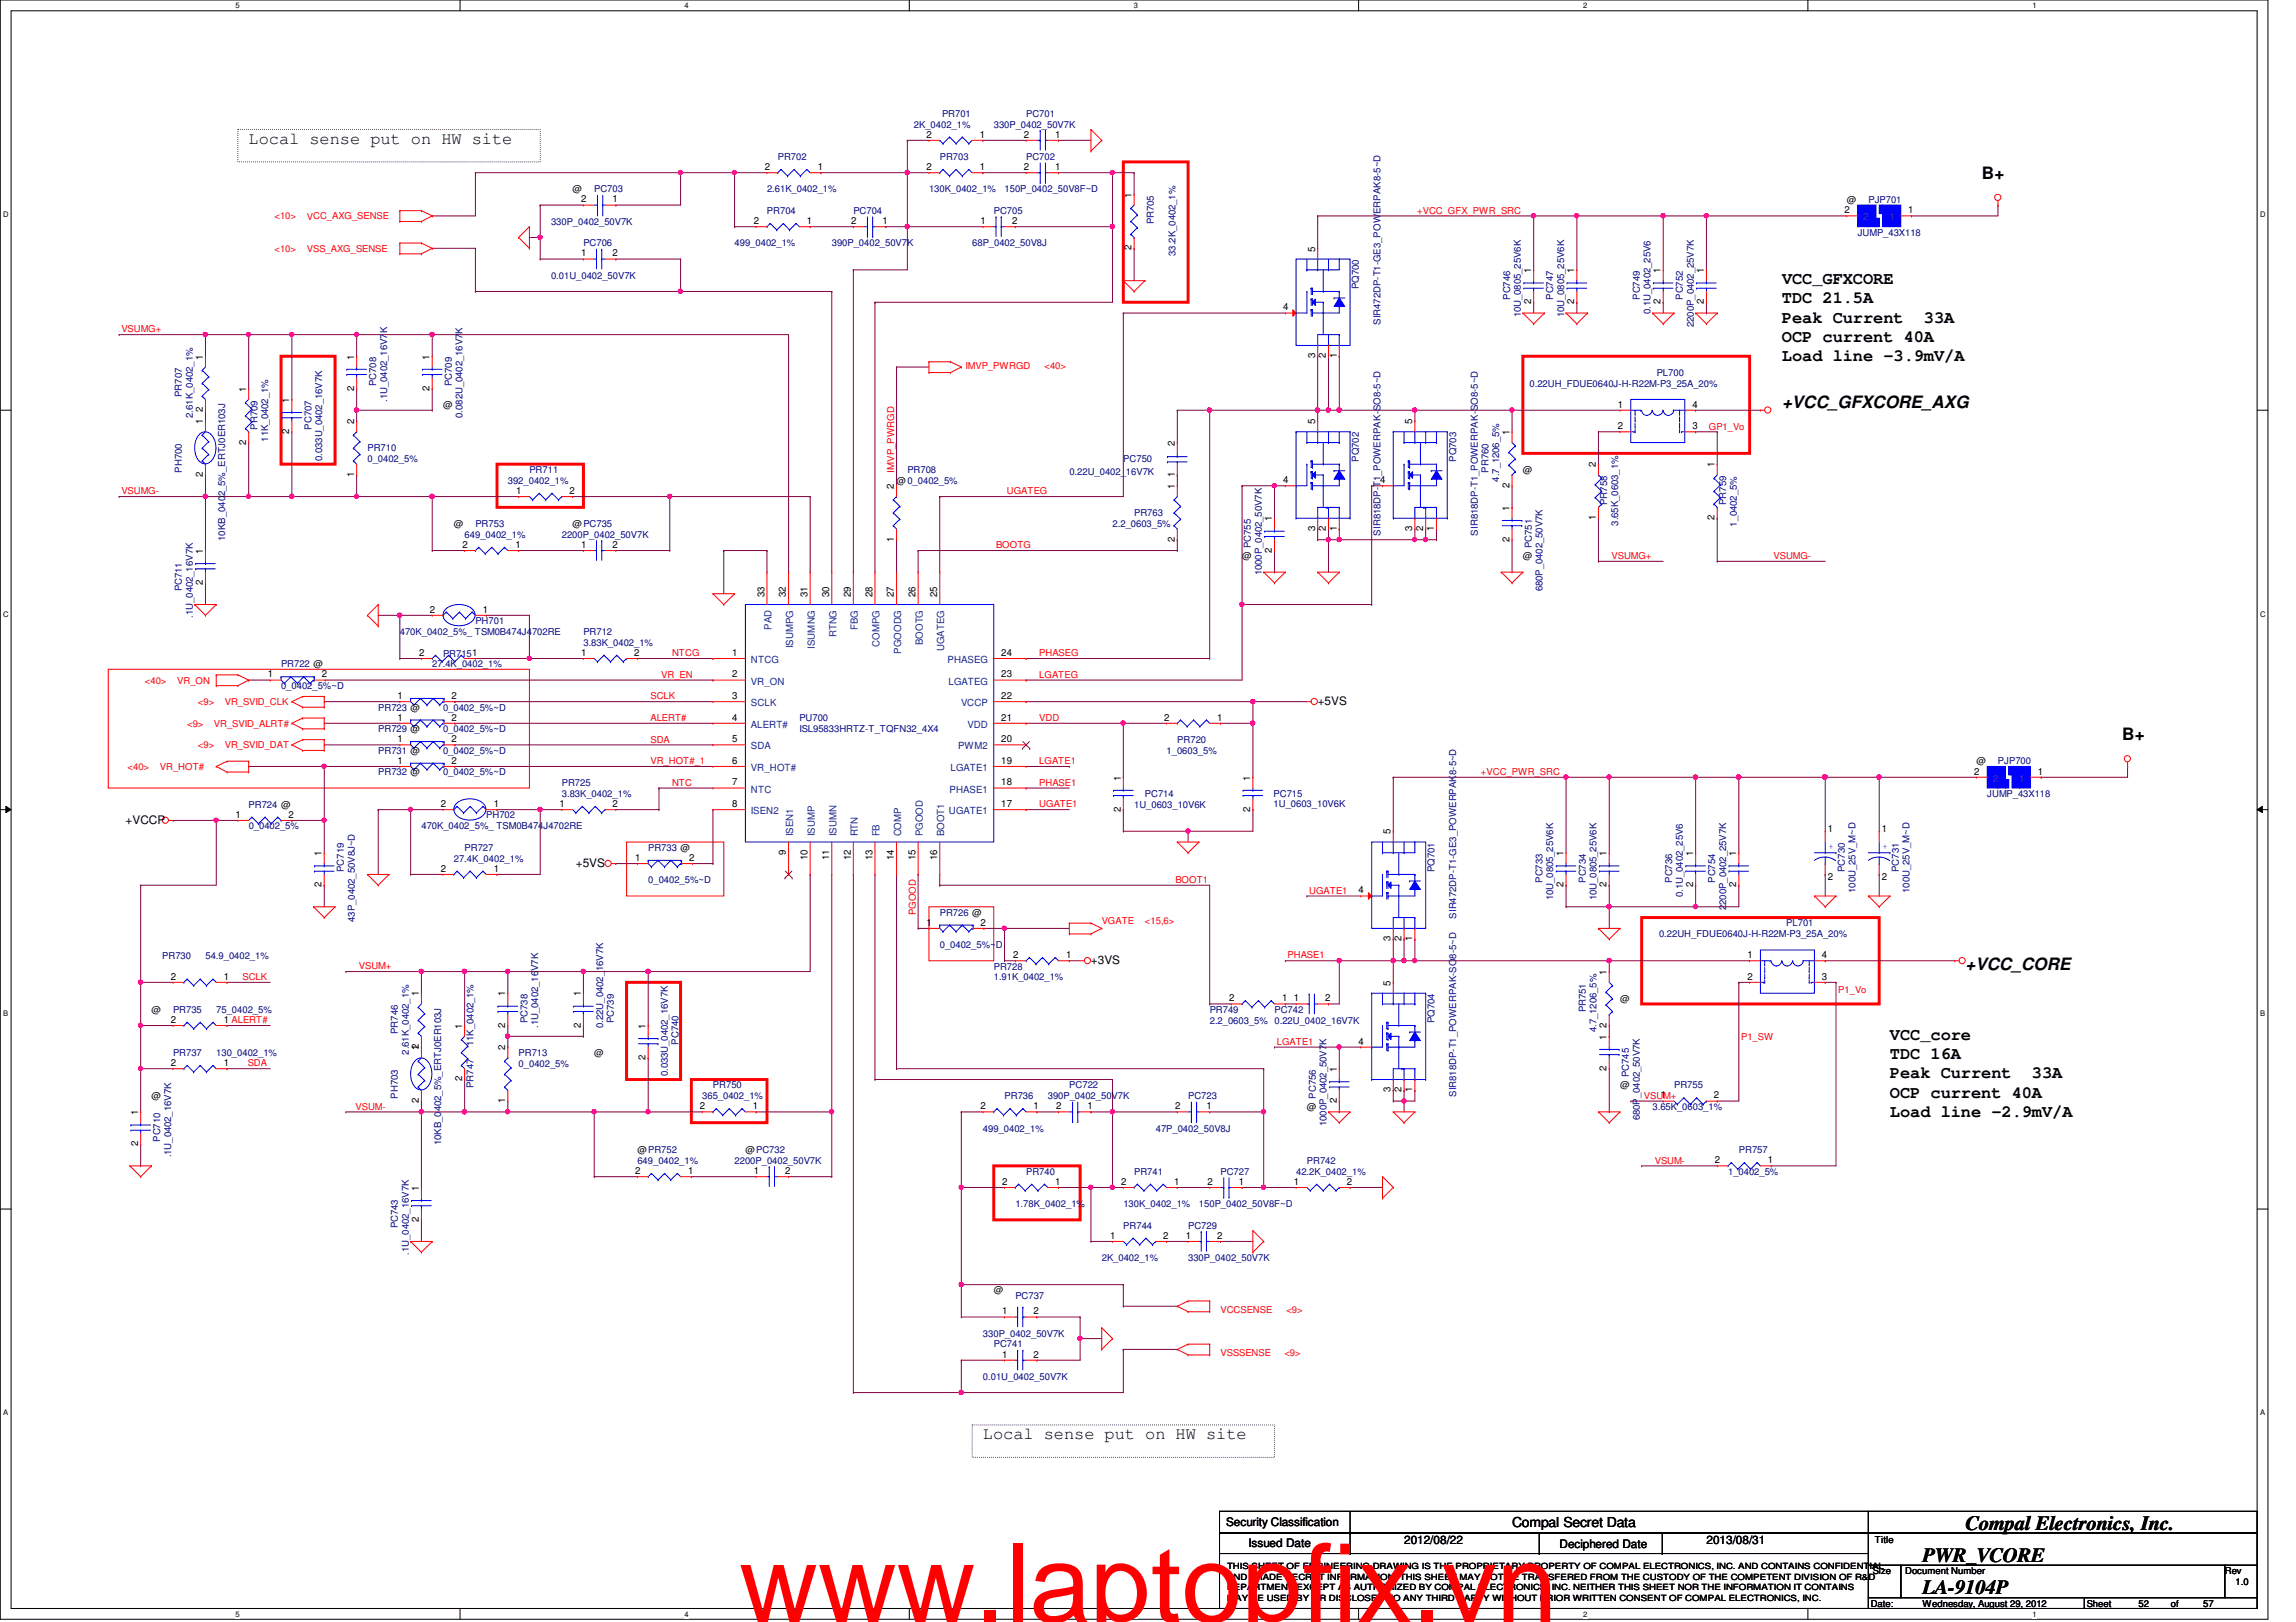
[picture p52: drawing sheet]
<svg xmlns="http://www.w3.org/2000/svg" width="297mm" height="210mm" viewBox="0 0 297 210" stroke-linecap="round" stroke-linejoin="round" font-family="sans-serif">
<defs><g id="words">
<text font-size="14.1" fill="#f00" x="95.6" y="209.9">www.laptopfix.vn</text>
<g font-size="2.6">
<text x="254.3" y="198">Compal Electronics, Inc.</text>
<text x="248.7" y="202.1">PWR_VCORE</text>
<text x="248.7" y="206.3">LA-9104P</text>
</g>
<g font-size="2.2">
<text x="32.2" y="18.6">Local sense put on HW site</text>
<text x="256.4" y="23.2">B+</text>
<text x="230.5" y="39.2">TDC 21.5A</text>
<text x="230.5" y="41.7">Peak Current</text>
<text x="230.5" y="36.7">VCC_GFXCORE</text>
<text x="248.9" y="41.7">33A</text>
<text x="230.5" y="44.2">OCP current 40A</text>
<text x="230.5" y="46.7">Load line -3.9mV/A</text>
<text x="230.5" y="52.8">+VCC_GFXCORE_AXG</text>
<text x="274.6" y="95.8">B+</text>
<text x="254.3" y="125.5">+VCC_CORE</text>
<text x="244.5" y="134.5">VCC_core</text>
<text x="244.5" y="137">TDC 16A</text>
<text x="244.5" y="139.5">Peak Current</text>
<text x="244.5" y="142">OCP current 40A</text>
<text x="262.9" y="139.5">33A</text>
<text x="244.5" y="144.5">Load line -2.9mV/A</text>
<text x="127.2" y="186.2">Local sense put on HW site</text>
</g>
<text font-size="1.8" x="195.6" y="197.6">Compal Secret Data</text>
<g font-size="1.5">
<text x="170.5" y="91.2">+5VS</text>
<text x="16.3" y="106.6">+VCCP</text>
<text x="74.5" y="112.2">+5VS</text>
<text x="141.1" y="124.8">+3VS</text>
<text x="158.6" y="197.5">Security Classification</text>
<text x="161.5" y="200.2">Issued Date</text>
<text x="181.6" y="199.8">2012/08/22</text>
<text x="201.8" y="200.3">Deciphered Date</text>
<text x="220.8" y="199.8">2013/08/31</text>
</g>
<g font-size="1.3">
<text x="119.9" y="17.8">2</text>
<text x="126.7" y="17.8">1</text>
<text x="132.5" y="17.8">2</text>
<text x="136.5" y="17.8">1</text>
<text x="98.9" y="22">2</text>
<text x="105.8" y="22">1</text>
<text x="119.9" y="22">2</text>
<text x="126.7" y="22">1</text>
<text x="132.5" y="22">2</text>
<text x="136.5" y="22">1</text>
<text x="75.2" y="26.2">2</text>
<text x="79.2" y="26.2">1</text>
<text x="97.5" y="29">2</text>
<text x="104.4" y="29">1</text>
<text x="110.1" y="29">2</text>
<text x="114.2" y="29">1</text>
<text x="126.9" y="29">1</text>
<text x="130.9" y="29">2</text>
<text x="146.4" y="25.6" transform="rotate(-90 146.4 25.6)">1</text>
<text x="238.6" y="27.6">2</text>
<text x="246.9" y="27.6">1</text>
<text x="75.2" y="33.2">1</text>
<text x="79.2" y="33.2">2</text>
<text x="146.4" y="32.4" transform="rotate(-90 146.4 32.4)">2</text>
<text x="170.1" y="32.6" transform="rotate(-90 170.1 32.6)">5</text>
<text x="198.1" y="35.3" transform="rotate(-90 198.1 35.3)">1</text>
<text x="203.7" y="35.3" transform="rotate(-90 203.7 35.3)">1</text>
<text x="214.8" y="35.3" transform="rotate(-90 214.8 35.3)">1</text>
<text x="220.4" y="35.3" transform="rotate(-90 220.4 35.3)">1</text>
<text x="166" y="40.2">4</text>
<text x="198.1" y="39.4" transform="rotate(-90 198.1 39.4)">2</text>
<text x="203.7" y="39.4" transform="rotate(-90 203.7 39.4)">2</text>
<text x="214.8" y="39.4" transform="rotate(-90 214.8 39.4)">2</text>
<text x="220.4" y="39.4" transform="rotate(-90 220.4 39.4)">2</text>
<text x="26.2" y="46.5" transform="rotate(-90 26.2 46.5)">1</text>
<text x="45.8" y="46.5" transform="rotate(-90 45.8 46.5)">1</text>
<text x="55.6" y="46.5" transform="rotate(-90 55.6 46.5)">1</text>
<text x="170.1" y="46.4" transform="rotate(-90 170.1 46.4)">3</text>
<text x="171.5" y="46.4" transform="rotate(-90 171.5 46.4)">2</text>
<text x="172.9" y="46.4" transform="rotate(-90 172.9 46.4)">1</text>
<text x="26.2" y="53.3" transform="rotate(-90 26.2 53.3)">2</text>
<text x="31.8" y="50.7" transform="rotate(-90 31.8 50.7)">1</text>
<text x="37.4" y="52.1" transform="rotate(-90 37.4 52.1)">1</text>
<text x="45.8" y="50.5" transform="rotate(-90 45.8 50.5)">2</text>
<text x="55.6" y="50.5" transform="rotate(-90 55.6 50.5)">2</text>
<text x="209.3" y="52.7">1</text>
<text x="218.9" y="52.7">4</text>
<text x="26.2" y="54.9" transform="rotate(-90 26.2 54.9)">1</text>
<text x="31.8" y="57.5" transform="rotate(-90 31.8 57.5)">2</text>
<text x="37.4" y="56.1" transform="rotate(-90 37.4 56.1)">2</text>
<text x="45.8" y="54.9" transform="rotate(-90 45.8 54.9)">2</text>
<text x="152" y="57.7" transform="rotate(-90 152 57.7)">2</text>
<text x="170.1" y="54.9" transform="rotate(-90 170.1 54.9)">5</text>
<text x="182.7" y="54.9" transform="rotate(-90 182.7 54.9)">5</text>
<text x="195.3" y="56.3" transform="rotate(-90 195.3 56.3)">1</text>
<text x="209.3" y="55.5">2</text>
<text x="218.9" y="55.5">3</text>
<text x="26.2" y="61.7" transform="rotate(-90 26.2 61.7)">2</text>
<text x="45.8" y="61.7" transform="rotate(-90 45.8 61.7)">1</text>
<text x="66.8" y="63.9">1</text>
<text x="73.7" y="63.9">2</text>
<text x="115.7" y="63.3" transform="rotate(-90 115.7 63.3)">2</text>
<text x="152" y="63.3" transform="rotate(-90 152 63.3)">1</text>
<text x="152" y="61.7" transform="rotate(-90 152 61.7)">1</text>
<text x="166" y="62.5">4</text>
<text x="178.6" y="62.5">4</text>
<text x="195.3" y="63.1" transform="rotate(-90 195.3 63.1)">2</text>
<text x="206.5" y="60.5" transform="rotate(-90 206.5 60.5)">2</text>
<text x="221.8" y="60.5" transform="rotate(-90 221.8 60.5)">1</text>
<text x="26.2" y="71.7" transform="rotate(-90 26.2 71.7)">1</text>
<text x="59.8" y="70.9">2</text>
<text x="66.7" y="70.9">1</text>
<text x="75.2" y="70.9">1</text>
<text x="79.2" y="70.9">2</text>
<text x="115.7" y="70.1" transform="rotate(-90 115.7 70.1)">1</text>
<text x="152" y="70.1" transform="rotate(-90 152 70.1)">2</text>
<text x="164.5" y="71.5" transform="rotate(-90 164.5 71.5)">2</text>
<text x="164.5" y="67.5" transform="rotate(-90 164.5 67.5)">1</text>
<text x="170.1" y="68.7" transform="rotate(-90 170.1 68.7)">3</text>
<text x="171.5" y="68.7" transform="rotate(-90 171.5 68.7)">2</text>
<text x="172.9" y="68.7" transform="rotate(-90 172.9 68.7)">1</text>
<text x="182.7" y="68.7" transform="rotate(-90 182.7 68.7)">3</text>
<text x="184.1" y="68.7" transform="rotate(-90 184.1 68.7)">2</text>
<text x="185.5" y="68.7" transform="rotate(-90 185.5 68.7)">1</text>
<text x="195.3" y="70.1" transform="rotate(-90 195.3 70.1)">2</text>
<text x="195.3" y="66.1" transform="rotate(-90 195.3 66.1)">1</text>
<text x="206.5" y="67.3" transform="rotate(-90 206.5 67.3)">1</text>
<text x="221.8" y="67.3" transform="rotate(-90 221.8 67.3)">2</text>
<text x="26.2" y="75.7" transform="rotate(-90 26.2 75.7)">2</text>
<text x="98.9" y="77.3" transform="rotate(-90 98.9 77.3)">33</text>
<text x="101.7" y="77.3" transform="rotate(-90 101.7 77.3)">32</text>
<text x="104.5" y="77.3" transform="rotate(-90 104.5 77.3)">31</text>
<text x="107.3" y="77.3" transform="rotate(-90 107.3 77.3)">30</text>
<text x="110.1" y="77.3" transform="rotate(-90 110.1 77.3)">29</text>
<text x="112.9" y="77.3" transform="rotate(-90 112.9 77.3)">28</text>
<text x="115.7" y="77.3" transform="rotate(-90 115.7 77.3)">27</text>
<text x="118.4" y="77.3" transform="rotate(-90 118.4 77.3)">26</text>
<text x="121.2" y="77.3" transform="rotate(-90 121.2 77.3)">25</text>
<text x="55.6" y="79.3">2</text>
<text x="62.5" y="79.3">1</text>
<text x="34.7" y="87.7">1</text>
<text x="41.7" y="87.7">2</text>
<text x="54.2" y="84.9">2</text>
<text x="75.2" y="84.9">1</text>
<text x="82" y="84.9">2</text>
<text x="94.7" y="84.9">1</text>
<text x="94.7" y="87.7">2</text>
<text x="129.5" y="87.7">23</text>
<text x="129.5" y="84.9">24</text>
<text x="51.4" y="90.5">1</text>
<text x="51.4" y="93.3">1</text>
<text x="58.4" y="90.5">2</text>
<text x="58.4" y="93.3">2</text>
<text x="94.7" y="90.5">3</text>
<text x="94.7" y="93.3">4</text>
<text x="129.5" y="90.5">22</text>
<text x="129.5" y="93.3">21</text>
<text x="150.6" y="93.3">2</text>
<text x="157.5" y="93.3">1</text>
<text x="51.4" y="98.8">1</text>
<text x="51.4" y="96.1">1</text>
<text x="58.4" y="98.8">2</text>
<text x="58.4" y="96.1">2</text>
<text x="94.7" y="101.6">7</text>
<text x="94.7" y="96.1">5</text>
<text x="94.7" y="98.8">6</text>
<text x="129.5" y="98.8">19</text>
<text x="129.5" y="96.1">20</text>
<text x="129.5" y="101.6">18</text>
<text x="145" y="101" transform="rotate(-90 145 101)">1</text>
<text x="161.8" y="101" transform="rotate(-90 161.8 101)">1</text>
<text x="255.4" y="100.2">2</text>
<text x="263.6" y="100.2">1</text>
<text x="30.5" y="105.8">1</text>
<text x="37.3" y="105.8">2</text>
<text x="57" y="104.4">2</text>
<text x="63.9" y="104.4">1</text>
<text x="72.4" y="104.4">1</text>
<text x="79.2" y="104.4">2</text>
<text x="94.7" y="104.4">8</text>
<text x="129.5" y="104.4">17</text>
<text x="145" y="105" transform="rotate(-90 145 105)">2</text>
<text x="161.8" y="105" transform="rotate(-90 161.8 105)">2</text>
<text x="179.9" y="108" transform="rotate(-90 179.9 108)">5</text>
<text x="236.5" y="107.7">1</text>
<text x="243.5" y="107.7">1</text>
<text x="41.6" y="110.8" transform="rotate(-90 41.6 110.8)">1</text>
<text x="57" y="112.8">2</text>
<text x="63.9" y="112.8">1</text>
<text x="82.2" y="111.4">1</text>
<text x="89.2" y="111.4">2</text>
<text x="101.7" y="110.6" transform="rotate(-90 101.7 110.6)">9</text>
<text x="104.5" y="111.3" transform="rotate(-90 104.5 111.3)">10</text>
<text x="107.3" y="111.3" transform="rotate(-90 107.3 111.3)">11</text>
<text x="110.1" y="111.3" transform="rotate(-90 110.1 111.3)">12</text>
<text x="112.9" y="111.3" transform="rotate(-90 112.9 111.3)">13</text>
<text x="115.7" y="111.3" transform="rotate(-90 115.7 111.3)">14</text>
<text x="118.4" y="111.3" transform="rotate(-90 118.4 111.3)">15</text>
<text x="121.2" y="111.3" transform="rotate(-90 121.2 111.3)">16</text>
<text x="202.3" y="110.8" transform="rotate(-90 202.3 110.8)">1</text>
<text x="207.9" y="110.8" transform="rotate(-90 207.9 110.8)">1</text>
<text x="219" y="110.8" transform="rotate(-90 219 110.8)">1</text>
<text x="224.6" y="110.8" transform="rotate(-90 224.6 110.8)">1</text>
<text x="236.5" y="113.9">2</text>
<text x="243.5" y="113.9">2</text>
<text x="41.6" y="114.8" transform="rotate(-90 41.6 114.8)">2</text>
<text x="119.9" y="119.8">1</text>
<text x="126.9" y="119.8">2</text>
<text x="175.8" y="115.6">4</text>
<text x="202.3" y="114.8" transform="rotate(-90 202.3 114.8)">2</text>
<text x="207.9" y="114.8" transform="rotate(-90 207.9 114.8)">2</text>
<text x="219" y="114.8" transform="rotate(-90 219 114.8)">2</text>
<text x="224.6" y="114.8" transform="rotate(-90 224.6 114.8)">2</text>
<text x="131.1" y="124">2</text>
<text x="137.9" y="124">1</text>
<text x="179.9" y="121.8" transform="rotate(-90 179.9 121.8)">3</text>
<text x="181.3" y="121.8" transform="rotate(-90 181.3 121.8)">2</text>
<text x="182.7" y="121.8" transform="rotate(-90 182.7 121.8)">1</text>
<text x="226.1" y="124">1</text>
<text x="235.7" y="124">4</text>
<text x="22.1" y="126.8">2</text>
<text x="29" y="126.8">1</text>
<text x="54.2" y="128.9" transform="rotate(-90 54.2 128.9)">1</text>
<text x="65.4" y="128.9" transform="rotate(-90 65.4 128.9)">1</text>
<text x="75.1" y="128.9" transform="rotate(-90 75.1 128.9)">1</text>
<text x="159" y="129.6">2</text>
<text x="165.9" y="129.6">1</text>
<text x="167.4" y="129.6">1</text>
<text x="171.4" y="129.6">2</text>
<text x="179.9" y="127.6" transform="rotate(-90 179.9 127.6)">5</text>
<text x="207.9" y="126.2" transform="rotate(-90 207.9 126.2)">1</text>
<text x="226.1" y="126.8">2</text>
<text x="235.7" y="126.8">3</text>
<text x="22.1" y="138">2</text>
<text x="22.1" y="132.4">2</text>
<text x="29" y="138">1</text>
<text x="29" y="132.4">1 ALERT#</text>
<text x="54.2" y="135.9" transform="rotate(-90 54.2 135.9)">12</text>
<text x="59.8" y="133.1" transform="rotate(-90 59.8 133.1)">1</text>
<text x="65.4" y="135.9" transform="rotate(-90 65.4 135.9)">2</text>
<text x="65.4" y="133" transform="rotate(-90 65.4 133)">2</text>
<text x="75.1" y="133" transform="rotate(-90 75.1 133)">2</text>
<text x="83.5" y="137.2" transform="rotate(-90 83.5 137.2)">2</text>
<text x="83.5" y="133.1" transform="rotate(-90 83.5 133.1)">1</text>
<text x="175.8" y="135.2">4</text>
<text x="207.9" y="134.5" transform="rotate(-90 207.9 134.5)">1</text>
<text x="207.9" y="133" transform="rotate(-90 207.9 133)">2</text>
<text x="54.2" y="142.7" transform="rotate(-90 54.2 142.7)">2</text>
<text x="59.8" y="140" transform="rotate(-90 59.8 140)">2</text>
<text x="65.4" y="142.7" transform="rotate(-90 65.4 142.7)">1</text>
<text x="90.5" y="143.6">2</text>
<text x="97.4" y="143.6">1</text>
<text x="126.9" y="143.6">2</text>
<text x="133.7" y="143.6">1</text>
<text x="136.6" y="143.6">2</text>
<text x="140.7" y="143.6">1</text>
<text x="152" y="143.6">2</text>
<text x="156.1" y="143.6">1</text>
<text x="172.9" y="142.7" transform="rotate(-90 172.9 142.7)">2</text>
<text x="172.9" y="138.7" transform="rotate(-90 172.9 138.7)">1</text>
<text x="179.9" y="141.4" transform="rotate(-90 179.9 141.4)">3</text>
<text x="181.3" y="141.4" transform="rotate(-90 181.3 141.4)">2</text>
<text x="182.7" y="141.4" transform="rotate(-90 182.7 141.4)">1</text>
<text x="207.9" y="138.6" transform="rotate(-90 207.9 138.6)">2</text>
<text x="214.9" y="142.2">1</text>
<text x="221.7" y="142.2">2</text>
<text x="17.9" y="148.3" transform="rotate(-90 17.9 148.3)">2</text>
<text x="17.9" y="144.3" transform="rotate(-90 17.9 144.3)">1</text>
<text x="54.2" y="154.1" transform="rotate(-90 54.2 154.1)">1</text>
<text x="82.2" y="151.9">2</text>
<text x="89" y="151.9">1</text>
<text x="97.5" y="151.9">1</text>
<text x="101.6" y="151.9">2</text>
<text x="129.7" y="153.3">2</text>
<text x="136.5" y="153.3">1</text>
<text x="145" y="153.3">2</text>
<text x="151.9" y="153.3">1</text>
<text x="156.2" y="153.3">2</text>
<text x="160.3" y="153.3">1</text>
<text x="167.4" y="153.3">1</text>
<text x="174.2" y="153.3">2</text>
<text x="221.9" y="150.5">2</text>
<text x="228.7" y="150.5">1</text>
<text x="54.2" y="158.1" transform="rotate(-90 54.2 158.1)">2</text>
<text x="143.6" y="160.3">1</text>
<text x="150.5" y="160.3">2</text>
<text x="153.4" y="160.3">1</text>
<text x="157.5" y="160.3">2</text>
<text x="129.7" y="170.1">1</text>
<text x="133.7" y="170.1">2</text>
<text x="129.7" y="175.7">1</text>
<text x="133.7" y="175.7">2</text>
</g>
<g font-size="1.3" fill="#004080">
<text x="241" y="28.5">2</text>
<text x="244.5" y="28.5">1</text>
<text x="99.8" y="81.5" transform="rotate(-90 99.8 81.5)">PAD</text>
<text x="102.6" y="83.9" transform="rotate(-90 102.6 83.9)">ISUMPG</text>
<text x="105.4" y="83.9" transform="rotate(-90 105.4 83.9)">ISUMNG</text>
<text x="108.2" y="82.5" transform="rotate(-90 108.2 82.5)">RTNG</text>
<text x="111" y="81.5" transform="rotate(-90 111 81.5)">FBG</text>
<text x="113.8" y="83.7" transform="rotate(-90 113.8 83.7)">COMPG</text>
<text x="119.4" y="83.5" transform="rotate(-90 119.4 83.5)">BOOTG</text>
<text x="97.2" y="85.8">NTCG</text>
<text x="97.2" y="88.6">VR_ON</text>
<text x="116.6" y="84.6" transform="rotate(-90 116.6 84.6)">PGOODG</text>
<text x="122.2" y="84.2" transform="rotate(-90 122.2 84.2)">UGATEG</text>
<text x="122.6" y="85.8">PHASEG</text>
<text x="122.7" y="88.6">LGATEG</text>
<text x="97.2" y="91.4">SCLK</text>
<text x="97.2" y="94.2">ALERT#</text>
<text x="124.3" y="91.4">VCCP</text>
<text x="125.2" y="94.2">VDD</text>
<text x="97.2" y="97">SDA</text>
<text x="97.2" y="99.8">VR_HOT#</text>
<text x="123" y="99.8">LGATE1</text>
<text x="123.9" y="97">PWM2</text>
<text x="257.8" y="101.2">2</text>
<text x="261.2" y="101.2">1</text>
<text x="97.2" y="102.6">NTC</text>
<text x="97.2" y="105.4">ISEN2</text>
<text x="122.8" y="105.4">UGATE1</text>
<text x="122.8" y="102.6">PHASE1</text>
<text x="102.6" y="108.2" transform="rotate(-90 102.6 108.2)">ISEN1</text>
<text x="105.4" y="108.2" transform="rotate(-90 105.4 108.2)">ISUMP</text>
<text x="108.2" y="108.2" transform="rotate(-90 108.2 108.2)">ISUMN</text>
<text x="111" y="108.2" transform="rotate(-90 111 108.2)">RTN</text>
<text x="113.8" y="108.2" transform="rotate(-90 113.8 108.2)">FB</text>
<text x="116.6" y="108.2" transform="rotate(-90 116.6 108.2)">COMP</text>
<text x="119.4" y="108.2" transform="rotate(-90 119.4 108.2)">PGOOD</text>
<text x="122.2" y="108.2" transform="rotate(-90 122.2 108.2)">BOOT1</text>
</g>
<g font-size="1.2" fill="#000080">
<text x="118.2" y="16.5">2K_0402_1%</text>
<text x="121.9" y="15.1">PR701</text>
<text x="128.6" y="16.5">330P_0402_50V7K</text>
<text x="132.8" y="15.1">PC701</text>
<text x="100.6" y="20.7">PR702</text>
<text x="121.6" y="20.7">PR703</text>
<text x="132.8" y="20.7">PC702</text>
<text x="71.3" y="29.1">330P_0402_50V7K</text>
<text x="76.9" y="24.9">PC703</text>
<text x="99.2" y="27.7">PR704</text>
<text x="99.2" y="24.9">2.61K_0402_1%</text>
<text x="110.4" y="27.7">PC704</text>
<text x="120.2" y="24.9">130K_0402_1%</text>
<text x="128.6" y="27.7">PC705</text>
<text x="130" y="24.9">150P_0402_50V8F~D</text>
<text x="149.3" y="29" transform="rotate(-90 149.3 29)">PR705</text>
<text x="241.7" y="26.3">PJP701</text>
<text x="75.5" y="31.9">PC706</text>
<text x="95" y="31.9">499_0402_1%</text>
<text x="107.6" y="31.9">390P_0402_50V7K</text>
<text x="125.8" y="31.9">68P_0402_50V8J</text>
<text x="152.1" y="33.1" transform="rotate(-90 152.1 33.1)">33.2K_0402_1%</text>
<text x="240.3" y="30.5">JUMP_43X118</text>
<text x="71.3" y="36.1">0.01U_0402_50V7K</text>
<text x="175.8" y="37.4" transform="rotate(-90 175.8 37.4)">PQ700</text>
<text x="195.4" y="38.8" transform="rotate(-90 195.4 38.8)">PC746</text>
<text x="196.8" y="41.1" transform="rotate(-90 196.8 41.1)">10U_0805_25V6K</text>
<text x="201" y="38.8" transform="rotate(-90 201 38.8)">PC747</text>
<text x="202.3" y="41.1" transform="rotate(-90 202.3 41.1)">10U_0805_25V6K</text>
<text x="212.1" y="38.8" transform="rotate(-90 212.1 38.8)">PC749</text>
<text x="213.5" y="40.6" transform="rotate(-90 213.5 40.6)">0.1U_0402_25V6</text>
<text x="217.7" y="38.8" transform="rotate(-90 217.7 38.8)">PC752</text>
<text x="178.6" y="42" transform="rotate(-90 178.6 42)">SIR472DP-T1-GE3_POWERPAK8-5~D</text>
<text x="219.1" y="42.3" transform="rotate(-90 219.1 42.3)">2200P_0402_25V7K</text>
<text x="23.5" y="51.4" transform="rotate(-90 23.5 51.4)">PR707</text>
<text x="48.7" y="50" transform="rotate(-90 48.7 50)">PC708</text>
<text x="50.1" y="52" transform="rotate(-90 50.1 52)">.1U_0402_16V7K</text>
<text x="58.5" y="50" transform="rotate(-90 58.5 50)">PC709</text>
<text x="197.9" y="50">0.22UH_FDUE0640J-H-R22M-P3_25A_20%</text>
<text x="214.3" y="48.6">PL700</text>
<text x="24.9" y="54.1" transform="rotate(-90 24.9 54.1)">2.61K_0402_1%</text>
<text x="33.3" y="55.6" transform="rotate(-90 33.3 55.6)">PR709</text>
<text x="34.7" y="57.2" transform="rotate(-90 34.7 57.2)">11K_0402_1%</text>
<text x="40.3" y="55.6" transform="rotate(-90 40.3 55.6)">PC707</text>
<text x="41.7" y="59.6" transform="rotate(-90 41.7 59.6)">0.033U_0402_16V7K</text>
<text x="47.5" y="58.4">PR710</text>
<text x="47.5" y="59.8">0_0402_5%</text>
<text x="59.9" y="54.1" transform="rotate(-90 59.9 54.1)">0.082U_0402_16V7K</text>
<text x="145.3" y="59.8">PC750</text>
<text x="175.8" y="59.8" transform="rotate(-90 175.8 59.8)">PQ702</text>
<text x="188.4" y="59.8" transform="rotate(-90 188.4 59.8)">PQ703</text>
<text x="23.5" y="61.2" transform="rotate(-90 23.5 61.2)">PH700</text>
<text x="65.7" y="62.6">392_0402_1%</text>
<text x="68.5" y="61.2">PR711</text>
<text x="117.4" y="61.2">PR708</text>
<text x="138.3" y="61.5">0.22U_0402_16V7K</text>
<text x="192.6" y="61.2" transform="rotate(-90 192.6 61.2)">PR760</text>
<text x="194" y="62.3" transform="rotate(-90 194 62.3)">4.7_1206_5%</text>
<text x="207.9" y="65.4" transform="rotate(-90 207.9 65.4)">PR758</text>
<text x="223.3" y="65.4" transform="rotate(-90 223.3 65.4)">PR759</text>
<text x="29.1" y="70" transform="rotate(-90 29.1 70)">10KB_0402_5%_ERTJ0ER103J</text>
<text x="60.1" y="69.6">649_0402_1%</text>
<text x="61.5" y="68.2">PR753</text>
<text x="72.7" y="69.6">2200P_0402_50V7K</text>
<text x="143.9" y="68.2">2.2_0603_5%</text>
<text x="146.7" y="66.8">PR763</text>
<text x="161.8" y="71" transform="rotate(-90 161.8 71)">PC755</text>
<text x="178.6" y="69.3" transform="rotate(-90 178.6 69.3)">SIR818DP-T1_POWERPAK-SO8-5~D</text>
<text x="191.2" y="69.3" transform="rotate(-90 191.2 69.3)">SIR818DP-T1_POWERPAK-SO8-5~D</text>
<text x="198.2" y="71" transform="rotate(-90 198.2 71)">PC751</text>
<text x="209.3" y="68" transform="rotate(-90 209.3 68)">3.65K_0603_1%</text>
<text x="224.7" y="68.2" transform="rotate(-90 224.7 68.2)">1_0402_5%</text>
<text x="23.5" y="76.5" transform="rotate(-90 23.5 76.5)">PC711</text>
<text x="163.2" y="74.5" transform="rotate(-90 163.2 74.5)">1000P_0402_50V7K</text>
<text x="199.6" y="76.5" transform="rotate(-90 199.6 76.5)">680P_0402_50V7K</text>
<text x="24.9" y="79.9" transform="rotate(-90 24.9 79.9)">.1U_0402_16V7K</text>
<text x="51.7" y="82.2">470K_0402_5%_ TSM0B474J4702RE</text>
<text x="61.5" y="80.8">PH701</text>
<text x="75.5" y="82.2">PR712</text>
<text x="75.5" y="83.6">3.83K_0402_1%</text>
<text x="36.4" y="86.4">PR722 @</text>
<text x="36.4" y="89.2">0_0402_5%~D</text>
<text x="55.9" y="86.4">27.4K_0402_1%</text>
<text x="57.3" y="85">PR7151</text>
<text x="48.9" y="91.9">PR723 @</text>
<text x="48.9" y="94.7">PR729 @</text>
<text x="57.3" y="91.9">0_0402_5%~D</text>
<text x="57.3" y="94.7">0_0402_5%~D</text>
<text x="103.4" y="94.7">ISL95833HRTZ-T_TQFN32_4X4</text>
<text x="103.4" y="93.3">PU700</text>
<text x="48.9" y="100.3">PR732 @</text>
<text x="48.9" y="97.5">PR731 @</text>
<text x="57.3" y="100.3">0_0402_5%~D</text>
<text x="57.3" y="97.5">0_0402_5%~D</text>
<text x="72.7" y="101.7">PR725</text>
<text x="150.9" y="97.5">1_0603_5%</text>
<text x="152.3" y="96.1">PR720</text>
<text x="258.5" y="98.9">PJP700</text>
<text x="32.2" y="104.5">PR724 @</text>
<text x="32.2" y="107.3">0_0402_5%</text>
<text x="54.5" y="107.3">470K_0402_5%_ TSM0B474J4702RE</text>
<text x="62.9" y="105.9">PH702</text>
<text x="72.7" y="103.1">3.83K_0402_1%</text>
<text x="146.7" y="104.5">1U_0603_10V6K</text>
<text x="148.1" y="103.1">PC714</text>
<text x="164.8" y="103.1">PC715</text>
<text x="164.8" y="104.4">1U_0603_10V6K</text>
<text x="257.1" y="103.1">JUMP_43X118</text>
<text x="44.5" y="112.9" transform="rotate(-90 44.5 112.9)">PC719</text>
<text x="58.7" y="111.5">27.4K_0402_1%</text>
<text x="60.1" y="110.1">PR727</text>
<text x="83.9" y="110.1">PR733 @</text>
<text x="185.6" y="112.9" transform="rotate(-90 185.6 112.9)">PQ701</text>
<text x="238.7" y="112.9" transform="rotate(-90 238.7 112.9)">PC730</text>
<text x="245.7" y="112.9" transform="rotate(-90 245.7 112.9)">PC731</text>
<text x="45.9" y="119.3" transform="rotate(-90 45.9 119.3)">43P_0402_50V8J~D</text>
<text x="83.9" y="114.3">0_0402_5%~D</text>
<text x="121.6" y="118.5">PR726 @</text>
<text x="188.4" y="118.9" transform="rotate(-90 188.4 118.9)">SIR472DP-T1-GE3_POWERPAK8-5~D</text>
<text x="199.6" y="114.3" transform="rotate(-90 199.6 114.3)">PC733</text>
<text x="201" y="116.5" transform="rotate(-90 201 116.5)">10U_0805_25V6K</text>
<text x="205.1" y="114.3" transform="rotate(-90 205.1 114.3)">PC734</text>
<text x="206.5" y="116.5" transform="rotate(-90 206.5 116.5)">10U_0805_25V6K</text>
<text x="216.3" y="114.3" transform="rotate(-90 216.3 114.3)">PC736</text>
<text x="217.7" y="116.1" transform="rotate(-90 217.7 116.1)">0.1U_0402_25V6</text>
<text x="221.9" y="114.3" transform="rotate(-90 221.9 114.3)">PC754</text>
<text x="223.3" y="117.8" transform="rotate(-90 223.3 117.8)">2200P_0402_25V7K</text>
<text x="231.1" y="119.9">PL701</text>
<text x="240.1" y="115.5" transform="rotate(-90 240.1 115.5)">100U_25V_M~D</text>
<text x="247.1" y="115.5" transform="rotate(-90 247.1 115.5)">100U_25V_M~D</text>
<text x="21" y="124.1">PR730</text>
<text x="26.6" y="124.1">54.9_0402_1%</text>
<text x="121.6" y="122.7">0_0402_5%~D</text>
<text x="128.6" y="125.5">PR728</text>
<text x="214.6" y="121.3">0.22UH_FDUE0640J-H-R22M-P3_25A_20%</text>
<text x="22.4" y="131.1">PR735</text>
<text x="28" y="131.1">75_0402_5%</text>
<text x="128.6" y="126.9">1.91K_0402_1%</text>
<text x="156.5" y="131.1">PR749</text>
<text x="164.9" y="131.1">PC742</text>
<text x="205.1" y="131" transform="rotate(-90 205.1 131)">PR751</text>
<text x="22.4" y="136.7">PR737</text>
<text x="28" y="136.7">130_0402_1%</text>
<text x="51.5" y="133.8" transform="rotate(-90 51.5 133.8)">PR746</text>
<text x="52.9" y="136.5" transform="rotate(-90 52.9 136.5)">2.61K_0402_1%</text>
<text x="61.3" y="135.4" transform="rotate(-90 61.3 135.4)">11K_0402_1%</text>
<text x="67.1" y="136.7">PR713</text>
<text x="68.2" y="132.4" transform="rotate(-90 68.2 132.4)">PC738</text>
<text x="69.6" y="133" transform="rotate(-90 69.6 133)">.1U_0402_16V7K</text>
<text x="78" y="133" transform="rotate(-90 78 133)">0.22U_0402_16V7K</text>
<text x="79.4" y="132.4" transform="rotate(-90 79.4 132.4)">PC739</text>
<text x="87.8" y="135.2" transform="rotate(-90 87.8 135.2)">PC740</text>
<text x="156.5" y="132.5">2.2_0603_5% 0.22U_0402_16V7K</text>
<text x="185.6" y="132.4" transform="rotate(-90 185.6 132.4)">PQ704</text>
<text x="206.5" y="133.6" transform="rotate(-90 206.5 133.6)">4.7_1206_5%</text>
<text x="51.5" y="142.2" transform="rotate(-90 51.5 142.2)">PH703</text>
<text x="61.3" y="140.8" transform="rotate(-90 61.3 140.8)">PR747</text>
<text x="67.1" y="138">0_0402_5%</text>
<text x="86.4" y="139.3" transform="rotate(-90 86.4 139.3)">0.033U_0402_16V7K</text>
<text x="90.8" y="142.2">365_0402_1%</text>
<text x="92.2" y="140.8">PR750</text>
<text x="130" y="142.2">PR736</text>
<text x="135.6" y="142.2">390P_0402_50V7K</text>
<text x="138.3" y="140.8">PC722</text>
<text x="153.7" y="142.2">PC723</text>
<text x="170.2" y="142.2" transform="rotate(-90 170.2 142.2)">PC756</text>
<text x="188.4" y="141.9" transform="rotate(-90 188.4 141.9)">SIR818DP-T1_POWERPAK-SO8-5~D</text>
<text x="210.7" y="139.4" transform="rotate(-90 210.7 139.4)">PC745</text>
<text x="213.8" y="143.6">3.65K_0603_1%</text>
<text x="216.6" y="140.8">PR755</text>
<text x="20.7" y="147.8" transform="rotate(-90 20.7 147.8)">PC710</text>
<text x="22.1" y="149.8" transform="rotate(-90 22.1 149.8)">.1U_0402_16V7K</text>
<text x="57.1" y="148.2" transform="rotate(-90 57.1 148.2)">10KB_0402_5%_ERTJ0ER103J</text>
<text x="127.2" y="146.4">499_0402_1%</text>
<text x="149.5" y="146.4">47P_0402_50V8J</text>
<text x="171.6" y="145.7" transform="rotate(-90 171.6 145.7)">1000P_0402_50V7K</text>
<text x="212.1" y="145" transform="rotate(-90 212.1 145)">680P_0402_50V7K</text>
<text x="225" y="149.2">PR757</text>
<text x="82.5" y="150.6">649_0402_1%</text>
<text x="95" y="150.6">2200P_0402_50V7K</text>
<text x="132.8" y="152">PR740</text>
<text x="146.7" y="152">PR741</text>
<text x="157.9" y="152">PC727</text>
<text x="167.7" y="152">42.2K_0402_1%</text>
<text x="169.1" y="150.6">PR742</text>
<text x="223.6" y="152">1_0402_5%</text>
<text x="51.5" y="159" transform="rotate(-90 51.5 159)">PC743</text>
<text x="131.4" y="156.2">1.78K_0402_1%</text>
<text x="145.3" y="159">PR744</text>
<text x="145.3" y="156.2">130K_0402_1%</text>
<text x="153.7" y="159">PC729</text>
<text x="155.1" y="156.2">150P_0402_50V8F~D</text>
<text x="52.9" y="162.4" transform="rotate(-90 52.9 162.4)">.1U_0402_16V7K</text>
<text x="142.5" y="163.2">2K_0402_1%</text>
<text x="153.7" y="163.2">330P_0402_50V7K</text>
<text x="127.2" y="173">330P_0402_50V7K</text>
<text x="131.4" y="168.1">PC737</text>
<text x="127.2" y="178.6">0.01U_0402_50V7K</text>
<text x="128.6" y="174.4">PC741</text>
</g>
<g font-size="1.2" fill="#f00">
<text x="35.5" y="28.4">&lt;10&gt;</text>
<text x="39.7" y="28.4">VCC_AXG_SENSE</text>
<text x="183.3" y="27.6">+VCC_GFX_PWR_SRC</text>
<text x="35.5" y="32.6">&lt;10&gt;</text>
<text x="39.7" y="32.6">VSS_AXG_SENSE</text>
<text x="15.7" y="43">VSUMG+</text>
<text x="124.9" y="47.8">IMVP_PWRGD</text>
<text x="135.1" y="47.8">&lt;40&gt;</text>
<text x="221.1" y="55.6">GP1_Vo</text>
<text x="15.7" y="64">VSUMG-</text>
<text x="115.7" y="61.2" transform="rotate(-90 115.7 61.2)">IMVP_PWRGD</text>
<text x="130.3" y="64">UGATEG</text>
<text x="128.9" y="71">BOOTG</text>
<text x="208.5" y="72.3">VSUMG+</text>
<text x="229.4" y="72.3">VSUMG-</text>
<text x="18.8" y="88.5">&lt;40&gt;</text>
<text x="22.9" y="88.5">VR_ON</text>
<text x="85.6" y="87.7">VR_EN</text>
<text x="86.9" y="84.9">NTCG</text>
<text x="134.4" y="87.7">LGATEG</text>
<text x="134.4" y="84.9">PHASEG</text>
<text x="24.2" y="94.1">&lt;9&gt;</text>
<text x="25.6" y="91.3">&lt;9&gt;</text>
<text x="27.7" y="94.1">VR_SVID_ALRT#</text>
<text x="29.1" y="91.3">VR_SVID_CLK</text>
<text x="84.2" y="93.3">ALERT#</text>
<text x="84.2" y="90.5">SCLK</text>
<text x="134.4" y="93.3">VDD</text>
<text x="16.5" y="99.7">&lt;40&gt;</text>
<text x="20.7" y="99.7">VR_HOT#</text>
<text x="25.6" y="96.9">&lt;9&gt;</text>
<text x="29.1" y="96.9">VR_SVID_DAT</text>
<text x="84.2" y="96.1">SDA</text>
<text x="84.2" y="98.9">VR_HOT#_1</text>
<text x="86.9" y="101.7">NTC</text>
<text x="134.4" y="98.9">LGATE1</text>
<text x="134.4" y="101.7">PHASE1</text>
<text x="191.6" y="100.3">+VCC_PWR_SRC</text>
<text x="134.4" y="104.5">UGATE1</text>
<text x="118.5" y="118.4" transform="rotate(-90 118.5 118.4)">PGOOD</text>
<text x="142.5" y="119.6">VGATE</text>
<text x="148.1" y="119.6">&lt;15,6&gt;</text>
<text x="152.1" y="114.3">BOOT1</text>
<text x="169.4" y="115.7">UGATE1</text>
<text x="46.4" y="125.4">VSUM+</text>
<text x="166.6" y="124">PHASE1</text>
<text x="31.4" y="126.8">SCLK</text>
<text x="237.8" y="128.5">P1_Vo</text>
<text x="165.2" y="135.2">LGATE1</text>
<text x="225.3" y="134.5">P1_SW</text>
<text x="32" y="138">SDA</text>
<text x="46" y="143.6">VSUM-</text>
<text x="212.7" y="142.2">VSUM+</text>
<text x="214.1" y="150.6">VSUM-</text>
<text x="157.9" y="169.9">VCCSENSE</text>
<text x="166.4" y="169.9">&lt;9&gt;</text>
<text x="157.9" y="175.5">VSSSENSE</text>
<text x="166.2" y="175.5">&lt;9&gt;</text>
</g>
<g font-size="1.2">
<text x="74.1" y="24.9">@</text>
<text x="238.9" y="26.3">@</text>
<text x="57.3" y="52.8">@</text>
<text x="116" y="62.6">@0_0402_5%</text>
<text x="197" y="61.2">@</text>
<text x="58.7" y="68.2">@</text>
<text x="74.1" y="68.2">@PC735</text>
<text x="160.7" y="72.4">@</text>
<text x="197" y="72.4">@</text>
<text x="255.7" y="98.9">@</text>
<text x="19.6" y="131.1">@</text>
<text x="209.6" y="129.7">@</text>
<text x="76.9" y="136.7">@</text>
<text x="19.6" y="142.2">@</text>
<text x="169.1" y="143.6">@</text>
<text x="209.6" y="140.8">@</text>
<text x="82.5" y="149.2">@PR752</text>
<text x="96.4" y="149.2">@PC732</text>
<text x="128.6" y="167.4">@</text>
<text x="242.3" y="203.7">Size</text>
<text x="242.6" y="199.6">Title</text>
<text x="246.5" y="203.7">Document Number</text>
<text x="287.8" y="203.7">Rev</text>
<text x="242" y="207.9">Date:</text>
<text x="248.7" y="207.9">Wednesday, August 29, 2012</text>
<text x="270" y="207.9">Sheet</text>
<text x="276.7" y="207.9">52</text>
<text x="280.8" y="207.9">of</text>
<text x="285" y="207.9">57</text>
<text x="289.2" y="205.1">1.0</text>
</g>
<g font-size="1.2" fill="#00f">
<text x="236.6" y="109.9">+</text>
<text x="243.5" y="109.9">+</text>
</g>
<g font-size="1.1">
<text x="158.7" y="203.1">THIS SHEET OF ENGINEERING DRAWING IS THE PROPRIETARY PROPERTY OF COMPAL ELECTRONICS, INC. AND CONTAINS CONFIDENTIAL</text>
<text x="158.8" y="204.4">AND TRADE SECRET INFORMATION. THIS SHEET MAY NOT BE TRANSFERED FROM THE CUSTODY OF THE COMPETENT DIVISION OF R&amp;D</text>
<text x="158.8" y="205.8">DEPARTMENT EXCEPT AS AUTHORIZED BY COMPAL ELECTRONICS, INC. NEITHER THIS SHEET NOR THE INFORMATION IT CONTAINS</text>
<text x="158.8" y="207.1">MAY BE USED BY OR DISCLOSED TO ANY THIRD PARTY WITHOUT PRIOR WRITTEN CONSENT OF COMPAL ELECTRONICS, INC.</text>
</g>
<g font-size="1">
<text x="30.5" y="1.1">5</text>
<text x="88.6" y="1.1">4</text>
<text x="146.7" y="1.1">3</text>
<text x="204.8" y="1.1">2</text>
<text x="262.9" y="1.1">1</text>
<text x=".4" y="28.1">D</text>
<text x="292.4" y="28.1">D</text>
<text x=".4" y="79.8">C</text>
<text x="292.4" y="79.8">C</text>
<text x=".4" y="131.5">B</text>
<text x="292.4" y="131.5">B</text>
<text x=".4" y="183.2">A</text>
<text x="292.4" y="183.2">A</text>
<text x="30.5" y="209.2">5</text>
<text x="88.6" y="209.2">4</text>
<text x="146.7" y="209.2">3</text>
<text x="204.8" y="209.2">2</text>
<text x="262.9" y="209.2">1</text>
</g>
</g></defs>
<path d="M0 0h293.4v209.5h-293.4zM1.4 1.4h290.6v206.8h-290.6z" fill="none" stroke="#000" stroke-width=".13"/>
<g fill="#fff">
<path d="M30.5 .2h.5v1.1h-.5z"/>
<path d="M30.5 208.3h.5v1.1h-.5z"/>
</g>
<path d="M59.5 0v1.4M59.5 208.2v1.3" fill="none" stroke="#000" stroke-width=".13"/>
<g fill="#fff">
<path d="M88.6 .2h.5v1.1h-.5z"/>
<path d="M88.6 208.3h.5v1.1h-.5z"/>
</g>
<path d="M117.6 0v1.4M117.6 208.2v1.3" fill="none" stroke="#000" stroke-width=".13"/>
<g fill="#fff">
<path d="M146.7 .2h.5v1.1h-.5z"/>
<path d="M146.7 208.3h.5v1.1h-.5z"/>
</g>
<path d="M175.8 0v1.4M175.8 208.2v1.3" fill="none" stroke="#000" stroke-width=".13"/>
<g fill="#fff">
<path d="M204.8 .2h.6v1.1h-.6z"/>
<path d="M204.8 208.3h.6v1.1h-.6z"/>
</g>
<path d="M233.9 0v1.4M233.9 208.2v1.3" fill="none" stroke="#000" stroke-width=".13"/>
<g fill="#fff">
<path d="M262.9 .2h.6v1.1h-.6z"/>
<path d="M262.9 208.3h.6v1.1h-.6z"/>
<path d="M.4 27.2h.7v1.1h-.7z"/>
<path d="M292.4 27.2h.7v1.1h-.7z"/>
<path d="M.4 78.9h.7v1.1h-.7z"/>
<path d="M292.4 78.9h.7v1.1h-.7z"/>
</g>
<path d="M0 53.1h1.4M292 53.1h1.4" fill="none" stroke="#000" stroke-width=".13"/>
<g fill="#fff">
<path d="M.4 130.6h.7v1.1h-.7z"/>
<path d="M292.4 130.6h.6v1.1h-.6z"/>
</g>
<path d="M0 104.8h1.4M.8 104.4l.6 .4-.6 .4zM292 104.8l.7-.4v.8zM292 104.8h1.4" fill="none" stroke="#000" stroke-width=".13"/>
<path d="M.8 104.4l.6 .4-.6 .4zM292 104.8l.7-.4v.8z" fill="#000"/>
<g fill="#fff">
<path d="M.4 182.3h.7v1.1h-.7z"/>
<path d="M292.4 182.3h.6v1.1h-.6z"/>
</g>
<path d="M0 156.5h1.4M292 156.5h1.4" fill="none" stroke="#000" stroke-width=".13"/>
<path d="M30.8 16.8h39.1v4.2h-39.1zM125.8 184.4h39.1v4.2h-39.1z" fill="none" stroke="#000" stroke-width=".13" stroke-dasharray="0 .3"/>
<path d="M145.3 21h8.4v18.1h-8.4zM36.4 46.1h6.9v14h-6.9zM197 46.1h29.4v12.6h-29.4zM64.3 60.1h11.2v5.6h-11.2zM212.4 118.7h30.7v11.2h-30.7zM81.1 127.1h6.9v12.6h-6.9zM89.4 139.7h9.8v5.6h-9.8zM128.6 150.9h11.1v7h-11.1z" fill="none" stroke="#f00" stroke-width=".38"/>
<path d="M14 86.6h54.5v15.4h-54.5zM81.1 109h12.5v7h-12.5zM120.2 117.3h8.4v7h-8.4z" fill="none" stroke="#f00" stroke-width=".13"/>
<g fill="none" stroke="#800040" stroke-width=".13">
<path d="M116 47.5h.1M116 47.5v15.4M116 47.5h4.2M195.6 53.1h.1M195.6 53.1v2.8M195.6 74h.1M195.6 65.7h.1M195.6 62.9v2.8M195.6 69.8v4.2M75.5 125.7h8.4M75.5 125.7h.1M208.2 134.1h.1"/>
<path d="M208.2 124.3h.1M208.2 124.3v1.4M208.2 132.7v1.4M208.2 138.3v5.6M208.2 143.9h.1"/>
</g>
<circle cx="75.4" cy="125.7" r=".29" fill="#f0f"/>
<circle cx="75.4" cy="125.7" r=".29" fill="none" stroke="#f0f" stroke-width=".13"/>
<path d="M44.7 125.7h9.8M44.7 125.7h.1M44.7 143.9h9.8M44.7 143.9h.1M65.7 143.9h11.2M65.7 143.9h.1M83.9 143.9h6.9M83.9 143.9h.1M97.8 143.9h.1M97.8 143.9h9.8" fill="none" stroke="#800040" stroke-width=".13"/>
<circle cx="76.8" cy="143.9" r=".29" fill="#f0f"/>
<circle cx="76.8" cy="143.9" r=".29" fill="none" stroke="#f0f" stroke-width=".13"/>
<circle cx="65.7" cy="143.9" r=".29" fill="#f0f"/>
<circle cx="65.7" cy="143.9" r=".29" fill="none" stroke="#f0f" stroke-width=".13"/>
<path d="M162.1 93.6h.1M162.1 93.6v7" fill="none" stroke="#800040" stroke-width=".13"/>
<circle cx="162.1" cy="93.6" r=".29" fill="#f0f"/>
<circle cx="162.1" cy="93.6" r=".29" fill="none" stroke="#f0f" stroke-width=".13"/>
<path d="M83.9 125.7h20.9M83.9 125.7h.1" fill="none" stroke="#800040" stroke-width=".13"/>
<circle cx="83.8" cy="125.7" r=".29" fill="#f0f"/>
<circle cx="83.8" cy="125.7" r=".29" fill="none" stroke="#f0f" stroke-width=".13"/>
<path d="M132.8 93.6h.1M132.8 93.6h18.1M145.3 93.6h.1M54.5 142.5h.1M54.5 142.5v1.4" fill="none" stroke="#800040" stroke-width=".13"/>
<circle cx="145.3" cy="93.6" r=".29" fill="#f0f"/>
<circle cx="145.3" cy="93.6" r=".29" fill="none" stroke="#f0f" stroke-width=".13"/>
<path d="M157.9 93.6h.1M157.9 93.6h4.2M225 100.6h11.1M225 100.6h.1" fill="none" stroke="#800040" stroke-width=".13"/>
<circle cx="236.1" cy="100.6" r=".29" fill="#f0f"/>
<circle cx="236.1" cy="100.6" r=".29" fill="none" stroke="#f0f" stroke-width=".13"/>
<circle cx="224.9" cy="100.6" r=".29" fill="#f0f"/>
<circle cx="224.9" cy="100.6" r=".29" fill="none" stroke="#f0f" stroke-width=".13"/>
<g fill="none" stroke="#800040" stroke-width=".13">
<path d="M116 69.8h.1M116 69.8v4.2M41.9 99.2h.1M41.9 99.2h9.8M219.4 100.6h5.6M219.4 100.6h.1M225 114.6h.1M225 114.6v2.7M118.8 120.1h.1M118.8 120.1h1.4M127.3 120.1h2.7M127.3 120.1h.1"/>
<path d="M130 120.1h.1M130 120.1v4.2"/>
</g>
<circle cx="224.9" cy="100.6" r=".29" fill="#f0f"/>
<circle cx="224.9" cy="100.6" r=".29" fill="none" stroke="#f0f" stroke-width=".13"/>
<circle cx="219.3" cy="100.6" r=".29" fill="#f0f"/>
<circle cx="219.3" cy="100.6" r=".29" fill="none" stroke="#f0f" stroke-width=".13"/>
<path d="M225 100.6h.1M225 100.6v9.8" fill="none" stroke="#800040" stroke-width=".13"/>
<circle cx="224.9" cy="100.6" r=".29" fill="#f0f"/>
<circle cx="224.9" cy="100.6" r=".29" fill="none" stroke="#f0f" stroke-width=".13"/>
<path d="M215.2 27.9h5.6M215.2 27.9h.1M220.8 27.9h.1M220.8 27.9v7" fill="none" stroke="#800040" stroke-width=".13"/>
<circle cx="220.7" cy="27.9" r=".29" fill="#f0f"/>
<circle cx="220.7" cy="27.9" r=".29" fill="none" stroke="#f0f" stroke-width=".13"/>
<path d="M243.1 100.6h.1M243.1 100.6v7" fill="none" stroke="#800040" stroke-width=".13"/>
<circle cx="243.1" cy="100.6" r=".29" fill="#f0f"/>
<circle cx="243.1" cy="100.6" r=".29" fill="none" stroke="#f0f" stroke-width=".13"/>
<path d="M236.1 100.6h.1M236.1 100.6h7" fill="none" stroke="#800040" stroke-width=".13"/>
<circle cx="243.1" cy="100.6" r=".29" fill="#f0f"/>
<circle cx="243.1" cy="100.6" r=".29" fill="none" stroke="#f0f" stroke-width=".13"/>
<circle cx="236.1" cy="100.6" r=".29" fill="#f0f"/>
<circle cx="236.1" cy="100.6" r=".29" fill="none" stroke="#f0f" stroke-width=".13"/>
<path d="M236.1 100.6h.1M236.1 100.6v7" fill="none" stroke="#800040" stroke-width=".13"/>
<circle cx="236.1" cy="100.6" r=".29" fill="#f0f"/>
<circle cx="236.1" cy="100.6" r=".29" fill="none" stroke="#f0f" stroke-width=".13"/>
<path d="M183 53.1h.1M183 53.1h12.6" fill="none" stroke="#800040" stroke-width=".13"/>
<circle cx="183" cy="53.1" r=".29" fill="#f0f"/>
<circle cx="183" cy="53.1" r=".29" fill="none" stroke="#f0f" stroke-width=".13"/>
<path d="M204 27.9h11.2M204 27.9h.1M236.1 113.2h.1M236.1 113.2v2.8M243.1 113.2h.1M243.1 113.2v2.8" fill="none" stroke="#800040" stroke-width=".13"/>
<circle cx="215.1" cy="27.9" r=".29" fill="#f0f"/>
<circle cx="215.1" cy="27.9" r=".29" fill="none" stroke="#f0f" stroke-width=".13"/>
<circle cx="204" cy="27.9" r=".29" fill="#f0f"/>
<circle cx="204" cy="27.9" r=".29" fill="none" stroke="#f0f" stroke-width=".13"/>
<g fill="none" stroke="#800040" stroke-width=".13">
<path d="M220.8 39.1v1.4M145.3 40.5h.1M145.3 40.5v23.8M171.9 46.1h.1M171.9 46.1v7M220.8 40.5h.1M152.3 69.8h.1M152.3 69.8v1.4M160.7 78.2h.1M160.7 78.2v9.8M275.2 99.2h.1M275.2 99.2v1.4"/>
<path d="M219.4 117.3h5.6M219.4 117.3h.1"/>
</g>
<circle cx="160.7" cy="78.2" r=".29" fill="#f0f"/>
<circle cx="160.7" cy="78.2" r=".29" fill="none" stroke="#f0f" stroke-width=".13"/>
<path d="M170.5 46.1h.1M170.5 46.1v7" fill="none" stroke="#800040" stroke-width=".13"/>
<circle cx="170.4" cy="53.1" r=".29" fill="#f0f"/>
<circle cx="170.4" cy="53.1" r=".29" fill="none" stroke="#f0f" stroke-width=".13"/>
<path d="M170.5 53.1h1.4M171.9 53.1h.1M173.3 68.5h.1M173.3 68.5v1.3" fill="none" stroke="#800040" stroke-width=".13"/>
<circle cx="173.2" cy="69.8" r=".29" fill="#f0f"/>
<circle cx="173.2" cy="69.8" r=".29" fill="none" stroke="#f0f" stroke-width=".13"/>
<g fill="none" stroke="#800040" stroke-width=".13">
<path d="M170.5 27.9h.1M170.5 27.9v4.2M170.5 27.9h27.9M145.3 40.5h21M145.3 40.5h.1M156.5 53.1h.1M156.5 53.1h14M195.6 53.1h14M195.6 53.1h.1M206.8 55.9h2.8M206.8 55.9h.1M219.4 55.9h2.8"/>
<path d="M219.4 55.9h.1M222.2 55.9h.1M222.2 55.9v4.2M118.8 71.2h33.5M152.3 71.2h.1M164.9 62.9h1.4M164.9 62.9h.1M170.5 68.5h.1M170.5 68.5v1.3M171.9 69.8h.1M171.9 69.8v4.2"/>
</g>
<circle cx="195.6" cy="53.1" r=".29" fill="#f0f"/>
<circle cx="195.6" cy="53.1" r=".29" fill="none" stroke="#f0f" stroke-width=".13"/>
<path d="M171.9 53.1h1.4M173.3 53.1h.1" fill="none" stroke="#800040" stroke-width=".13"/>
<circle cx="171.8" cy="53.1" r=".29" fill="#f0f"/>
<circle cx="171.8" cy="53.1" r=".29" fill="none" stroke="#f0f" stroke-width=".13"/>
<circle cx="173.2" cy="53.1" r=".29" fill="#f0f"/>
<circle cx="173.2" cy="53.1" r=".29" fill="none" stroke="#f0f" stroke-width=".13"/>
<g fill="none" stroke="#800040" stroke-width=".13">
<path d="M198.4 39.1h.1M198.4 39.1v1.4M152.3 53.1h.1M152.3 53.1v4.2M170.5 53.1h.1M170.5 53.1v1.4M173.3 46.1h.1M173.3 46.1v7M206.8 55.9h.1M206.8 55.9v4.2M152.3 61.5h.1M152.3 61.5v1.4"/>
<path d="M170.5 69.8h2.8M170.5 69.8h.1M171.9 69.8h.1M177.5 62.9h1.4M177.5 62.9h.1M206.8 67.1h.1M206.8 72.6h.1M206.8 67.1v5.5M206.8 72.6h8.4M222.2 72.6h13.9M222.2 67.1h.1M222.2 72.6h.1"/>
<path d="M222.2 67.1v5.5"/>
</g>
<circle cx="171.8" cy="69.8" r=".29" fill="#f0f"/>
<circle cx="171.8" cy="69.8" r=".29" fill="none" stroke="#f0f" stroke-width=".13"/>
<g fill="none" stroke="#800040" stroke-width=".13">
<path d="M198.4 27.9h.1M198.4 27.9h5.6M215.2 27.9h.1M215.2 39.1h.1M215.2 27.9v7M215.2 39.1v1.4M220.8 27.9h.1M220.8 27.9h18.1M219.4 53.1h.1M219.4 53.1h8.3M171.9 68.5h.1M171.9 68.5v1.3"/>
<path d="M243.1 100.6h12.6M243.1 100.6h.1"/>
</g>
<circle cx="198.4" cy="27.9" r=".29" fill="#f0f"/>
<circle cx="198.4" cy="27.9" r=".29" fill="none" stroke="#f0f" stroke-width=".13"/>
<path d="M198.4 27.9h.1M198.4 27.9v7M204 27.9h.1M204 39.1h.1M204 27.9v7M204 39.1v1.4M64.3 113.2h.1M69.9 104.8h.1M69.9 104.8v8.4h-5.6" fill="none" stroke="#800040" stroke-width=".13"/>
<circle cx="69.9" cy="104.7" r=".29" fill="#f0f"/>
<circle cx="69.9" cy="104.7" r=".29" fill="none" stroke="#f0f" stroke-width=".13"/>
<g fill="none" stroke="#800040" stroke-width=".13">
<path d="M61.5 85.2h7M68.5 85.2h.1M132.8 88h.1M132.8 88h27.9M18.2 114.6h9.8M18.2 114.6h.1M53.1 113.2h.1M53.1 104.8h.1M53.1 104.8v8.4M53.1 113.2h4.2M145.3 104.8h.1M145.3 104.8v2.8"/>
<path d="M153.7 107.6h.1M162.1 104.8h.1M162.1 104.8v2.8h-8.4M60.1 139.7h.1M60.1 139.7v4.2"/>
</g>
<circle cx="53.1" cy="104.7" r=".29" fill="#f0f"/>
<circle cx="53.1" cy="104.7" r=".29" fill="none" stroke="#f0f" stroke-width=".13"/>
<path d="M68.5 79.6h.1M68.5 79.6v5.6M22.4 106.2h.1M22.4 106.2h5.6M28 106.2h.1M28 106.2v8.4" fill="none" stroke="#800040" stroke-width=".13"/>
<circle cx="27.9" cy="106.1" r=".29" fill="#f0f"/>
<circle cx="27.9" cy="106.1" r=".29" fill="none" stroke="#f0f" stroke-width=".13"/>
<path d="M162.1 90.8h7M162.1 90.8h.1M169.1 116h.1M169.1 116h7M60.1 125.7h.1M60.1 125.7v7" fill="none" stroke="#800040" stroke-width=".13"/>
<circle cx="162.1" cy="90.8" r=".29" fill="#f0f"/>
<circle cx="162.1" cy="90.8" r=".29" fill="none" stroke="#f0f" stroke-width=".13"/>
<path d="M58.8 96.4h33.4M58.8 96.4h.1M28 106.2h2.8M28 106.2h.1M181.6 124.3h.1M181.6 124.3h1.4M237.5 127.1h.1M237.5 127.1v23.8" fill="none" stroke="#800040" stroke-width=".13"/>
<circle cx="181.6" cy="124.3" r=".29" fill="#f0f"/>
<circle cx="181.6" cy="124.3" r=".29" fill="none" stroke="#f0f" stroke-width=".13"/>
<path d="M41.9 99.2h.1M41.9 99.2v7" fill="none" stroke="#800040" stroke-width=".13"/>
<circle cx="41.9" cy="99.2" r=".29" fill="#f0f"/>
<circle cx="41.9" cy="99.2" r=".29" fill="none" stroke="#f0f" stroke-width=".13"/>
<g fill="none" stroke="#800040" stroke-width=".13">
<path d="M69.9 26.5h5.6M69.9 26.5h.1M58.8 93.6h33.4M58.8 93.6h.1M180.3 100.6h.1M180.3 100.6v7M171.9 129.9h1.4M171.9 129.9h.1M180.3 124.3h.1M180.3 124.3v2.8M183 121.5h.1M183 121.5v2.8"/>
<path d="M236.1 127.1h.1M236.1 127.1h1.4M180.3 141.1h.1M180.3 141.1v1.4M181.6 142.5h.1M181.6 142.5v1.4M183 141.1h.1M183 141.1v1.4h-1.4"/>
</g>
<circle cx="181.6" cy="142.5" r=".29" fill="#f0f"/>
<circle cx="181.6" cy="142.5" r=".29" fill="none" stroke="#f0f" stroke-width=".13"/>
<g fill="none" stroke="#800040" stroke-width=".13">
<path d="M61.5 37.7h26.5M61.5 37.7h.1M145.3 107.6h8.4M145.3 107.6h.1M75.5 125.7h.1M75.5 125.7v2.8M138.3 124.3h.1M138.3 124.3h1.4M225 127.1h.1M225 127.1h1.4M236.1 124.3h.1M236.1 124.3h16.8"/>
<path d="M180.3 142.5h.1M181.6 141.1h.1M181.6 141.1v1.4h-1.3"/>
</g>
<circle cx="88" cy="37.7" r=".29" fill="#f0f"/>
<circle cx="88" cy="37.7" r=".29" fill="none" stroke="#f0f" stroke-width=".13"/>
<path d="M48.9 104.8h.1M48.9 104.8v8.4M180.3 100.6h22.3M180.3 100.6h.1M173.3 135.5h.1M173.3 135.5h2.8" fill="none" stroke="#800040" stroke-width=".13"/>
<circle cx="173.2" cy="135.5" r=".29" fill="#f0f"/>
<circle cx="173.2" cy="135.5" r=".29" fill="none" stroke="#f0f" stroke-width=".13"/>
<path d="M130 124.3h1.4M130 124.3h.1M180.3 124.3h1.3M180.3 124.3h.1" fill="none" stroke="#800040" stroke-width=".13"/>
<circle cx="180.2" cy="124.3" r=".29" fill="#f0f"/>
<circle cx="180.2" cy="124.3" r=".29" fill="none" stroke="#f0f" stroke-width=".13"/>
<path d="M173.3 124.3h.1M180.3 121.5h.1M180.3 121.5v2.8h-7M181.6 121.5h.1M181.6 121.5v2.8" fill="none" stroke="#800040" stroke-width=".13"/>
<circle cx="173.2" cy="124.3" r=".29" fill="#f0f"/>
<circle cx="173.2" cy="124.3" r=".29" fill="none" stroke="#f0f" stroke-width=".13"/>
<path d="M53.1 104.8h.1M53.1 104.8h4.2M208.2 100.6h.1M208.2 100.6v9.8M29.4 127.1h.1M29.4 127.1h5.6" fill="none" stroke="#800040" stroke-width=".13"/>
<circle cx="208.2" cy="100.6" r=".29" fill="#f0f"/>
<circle cx="208.2" cy="100.6" r=".29" fill="none" stroke="#f0f" stroke-width=".13"/>
<path d="M202.6 100.6h.1M202.6 100.6v9.8M208.2 117.3h.1M208.2 117.3v2.8" fill="none" stroke="#800040" stroke-width=".13"/>
<circle cx="208.2" cy="117.3" r=".29" fill="#f0f"/>
<circle cx="208.2" cy="117.3" r=".29" fill="none" stroke="#f0f" stroke-width=".13"/>
<path d="M208.2 114.6h.1M208.2 114.6v2.7" fill="none" stroke="#800040" stroke-width=".13"/>
<circle cx="208.2" cy="117.3" r=".29" fill="#f0f"/>
<circle cx="208.2" cy="117.3" r=".29" fill="none" stroke="#f0f" stroke-width=".13"/>
<path d="M202.6 114.6h.1M202.6 114.6v2.7M219.4 114.6h.1M219.4 100.6h.1M219.4 100.6v9.8M219.4 114.6v2.7M18.2 127.1h.1M18.2 127.1v5.6" fill="none" stroke="#800040" stroke-width=".13"/>
<circle cx="18.2" cy="132.7" r=".29" fill="#f0f"/>
<circle cx="18.2" cy="132.7" r=".29" fill="none" stroke="#f0f" stroke-width=".13"/>
<circle cx="18.2" cy="127.1" r=".29" fill="#f0f"/>
<circle cx="18.2" cy="127.1" r=".29" fill="none" stroke="#f0f" stroke-width=".13"/>
<path d="M145.3 93.6h.1M145.3 93.6v7M130 120.1h8.3M130 120.1h.1M156.5 129.9h.1M156.5 129.9h2.8" fill="none" stroke="#800040" stroke-width=".13"/>
<circle cx="129.9" cy="120.1" r=".29" fill="#f0f"/>
<circle cx="129.9" cy="120.1" r=".29" fill="none" stroke="#f0f" stroke-width=".13"/>
<path d="M69.9 30.7h.1M69.9 30.7v2.8M166.3 124.3h7M166.3 129.9h1.4M166.3 124.3h.1M166.3 129.9h.1M173.3 124.3h.1M173.3 124.3v5.6M211 142.5h.1M211 142.5h4.2" fill="none" stroke="#800040" stroke-width=".13"/>
<circle cx="69.9" cy="30.7" r=".29" fill="#f0f"/>
<circle cx="69.9" cy="30.7" r=".29" fill="none" stroke="#f0f" stroke-width=".13"/>
<path d="M51.7 79.6h.1M51.7 79.6h4.2M153.7 107.6h.1M153.7 107.6v1.4M225 127.1h.1M225 127.1v15.4h-2.8M222.2 142.5h.1" fill="none" stroke="#800040" stroke-width=".13"/>
<circle cx="153.7" cy="107.5" r=".29" fill="#f0f"/>
<circle cx="153.7" cy="107.5" r=".29" fill="none" stroke="#f0f" stroke-width=".13"/>
<g fill="none" stroke="#800040" stroke-width=".13">
<path d="M41.9 96.4h.1M41.9 96.4h9.8M51.7 85.2h2.8M51.7 85.2h.1M18.2 138.3h4.2M18.2 138.3h.1M29.4 138.3h.1M29.4 138.3h5.6M54.5 125.7h.1M54.5 125.7v2.8M54.5 143.9h.1M54.5 143.9v9.8"/>
<path d="M229.1 150.9h.1M229.1 150.9h8.4"/>
</g>
<circle cx="18.2" cy="138.3" r=".29" fill="#f0f"/>
<circle cx="18.2" cy="138.3" r=".29" fill="none" stroke="#f0f" stroke-width=".13"/>
<g fill="none" stroke="#800040" stroke-width=".13">
<path d="M68.5 30.7h.1M69.9 26.5h.1M69.9 26.5v4.2h-1.4M79.7 26.5h8.3M79.7 26.5h.1M121.6 64.3h.1M121.6 64.3h23.7M41.9 90.8h.1M41.9 90.8h9.8M121.6 114.6h.1M121.6 114.6h34.9M18.2 132.7h4.2"/>
<path d="M18.2 127.1h4.2M18.2 132.7h.1M18.2 127.1h.1M18.2 132.7v5.6M183 124.3h.1M183 124.3h25.2M212.4 150.9h.1M212.4 150.9h9.8"/>
</g>
<circle cx="183" cy="124.3" r=".29" fill="#f0f"/>
<circle cx="183" cy="124.3" r=".29" fill="none" stroke="#f0f" stroke-width=".13"/>
<path d="M51.7 79.6h.1M51.7 79.6v5.6M54.5 157.9h.1M54.5 157.9v2.8" fill="none" stroke="#800040" stroke-width=".13"/>
<circle cx="51.7" cy="79.6" r=".29" fill="#f0f"/>
<circle cx="51.7" cy="79.6" r=".29" fill="none" stroke="#f0f" stroke-width=".13"/>
<path d="M41.9 114.6h.1M41.9 114.6v2.7M79.7 111.8h2.8M79.7 111.8h.1M92.2 104.8h.1M92.2 104.8v7M202.6 100.6h.1M202.6 100.6h5.6" fill="none" stroke="#800040" stroke-width=".13"/>
<circle cx="202.6" cy="100.6" r=".29" fill="#f0f"/>
<circle cx="202.6" cy="100.6" r=".29" fill="none" stroke="#f0f" stroke-width=".13"/>
<path d="M29.4 132.7h.1M29.4 132.7h5.6M208.2 124.3h18.2M208.2 124.3h.1" fill="none" stroke="#800040" stroke-width=".13"/>
<circle cx="208.2" cy="124.3" r=".29" fill="#f0f"/>
<circle cx="208.2" cy="124.3" r=".29" fill="none" stroke="#f0f" stroke-width=".13"/>
<path d="M18.2 114.6h.1M18.2 114.6v12.5M208.2 117.3h11.2M208.2 117.3h.1" fill="none" stroke="#800040" stroke-width=".13"/>
<circle cx="219.3" cy="117.3" r=".29" fill="#f0f"/>
<circle cx="219.3" cy="117.3" r=".29" fill="none" stroke="#f0f" stroke-width=".13"/>
<path d="M41.9 106.2h.1M41.9 106.2v4.2" fill="none" stroke="#800040" stroke-width=".13"/>
<circle cx="41.9" cy="106.1" r=".29" fill="#f0f"/>
<circle cx="41.9" cy="106.1" r=".29" fill="none" stroke="#f0f" stroke-width=".13"/>
<g fill="none" stroke="#800040" stroke-width=".13">
<path d="M61.5 22.4h26.5M61.5 32.1h.1M61.5 22.4h.1M61.5 32.1v5.6M69.9 33.5h5.6M69.9 33.5h.1M88 33.5h.1M88 33.5v4.2M62.9 79.6h5.6M62.9 79.6h.1M41.9 93.6h.1M41.9 93.6h9.8"/>
<path d="M58.8 90.8h33.4M58.8 90.8h.1M132.8 99.2h5.5M138.3 99.2h.1M37.8 106.2h4.1M37.8 106.2h.1M64.3 104.8h.1M64.3 104.8h5.6M85.3 102h6.9M85.3 102h.1M118.8 113.2h.1M118.8 113.2v6.9"/>
<path d="M202.6 117.3h.1M202.6 117.3h5.6M141.1 160.7h2.8M141.1 160.7h.1M150.9 160.7h2.8M150.9 160.7h.1M157.9 160.7h.1M157.9 160.7h4.2"/>
</g>
<circle cx="88" cy="22.3" r=".29" fill="#f0f"/>
<circle cx="88" cy="22.3" r=".29" fill="none" stroke="#f0f" stroke-width=".13"/>
<g fill="none" stroke="#800040" stroke-width=".13">
<path d="M55.9 32.1h5.6M55.9 27.9h.1M55.9 32.1h.1M61.5 22.4h.1M61.5 22.4v5.5h-5.6M79.7 33.5h8.3M79.7 33.5h.1M88 22.4h.1M88 22.4v4.1M95 22.4h.1M95 22.4h4.2M264.1 100.6h11.1"/>
<path d="M264.1 100.6h.1"/>
</g>
<circle cx="95" cy="22.3" r=".29" fill="#f0f"/>
<circle cx="95" cy="22.3" r=".29" fill="none" stroke="#f0f" stroke-width=".13"/>
<path d="M95 29.3h2.8M95 29.3h.1M104.8 29.3h5.6M104.8 29.3h.1M117.4 29.3h.1M117.4 29.3h9.8" fill="none" stroke="#800040" stroke-width=".13"/>
<circle cx="117.4" cy="29.3" r=".29" fill="#f0f"/>
<circle cx="117.4" cy="29.3" r=".29" fill="none" stroke="#f0f" stroke-width=".13"/>
<g fill="none" stroke="#800040" stroke-width=".13">
<path d="M117.4 18.2h.1M117.4 18.2h2.8M88 37.7h19.6M88 37.7h.1M106.2 22.4h11.2M106.2 22.4h.1M107.6 37.7h.1M107.6 37.7v36.3M117.4 29.3h.1M117.4 29.3v5.6M127.2 22.4h5.6M127.2 22.4h.1"/>
<path d="M143.9 22.4h.1M143.9 22.4v6.9"/>
</g>
<circle cx="143.9" cy="22.3" r=".29" fill="#f0f"/>
<circle cx="143.9" cy="22.3" r=".29" fill="none" stroke="#f0f" stroke-width=".13"/>
<path d="M131.4 29.3h12.5M131.4 29.3h.1M136.9 22.4h7M136.9 22.4h.1" fill="none" stroke="#800040" stroke-width=".13"/>
<circle cx="143.9" cy="29.3" r=".29" fill="#f0f"/>
<circle cx="143.9" cy="29.3" r=".29" fill="none" stroke="#f0f" stroke-width=".13"/>
<path d="M143.9 29.3h.1M143.9 29.3v9.8" fill="none" stroke="#800040" stroke-width=".13"/>
<circle cx="143.9" cy="29.3" r=".29" fill="#f0f"/>
<circle cx="143.9" cy="29.3" r=".29" fill="none" stroke="#f0f" stroke-width=".13"/>
<g fill="none" stroke="#800040" stroke-width=".13">
<path d="M88 22.4h.1M88 22.4h7M95 22.4h.1M95 22.4v6.9M110.4 34.9h7M110.4 34.9h.1M110.4 34.9v39.1M117.4 22.4h.1M117.4 22.4v6.9M117.4 22.4h2.8M146.7 22.4h.1M146.7 32.1h.1"/>
<path d="M146.7 22.4v2.7M146.7 32.1v4.2"/>
</g>
<circle cx="117.4" cy="22.3" r=".29" fill="#f0f"/>
<circle cx="117.4" cy="22.3" r=".29" fill="none" stroke="#f0f" stroke-width=".13"/>
<g fill="none" stroke="#800040" stroke-width=".13">
<path d="M117.4 18.2h.1M117.4 18.2v4.2M127.2 18.2h5.6M127.2 18.2h.1M136.9 18.2h.1M136.9 18.2h4.2M113.2 39.1h30.7M113.2 39.1h.1M113.2 39.1v34.9M114.6 29.3h2.8M114.6 29.3h.1M143.9 22.4h.1"/>
<path d="M143.9 22.4h2.8M26.6 43.3h.1M26.6 53.1h.1M26.6 43.3v2.8M26.6 53.1v1.4M55.9 43.3h.1M55.9 43.3v2.8M26.6 64.3h.1M26.6 64.3v6.9"/>
</g>
<circle cx="55.9" cy="43.3" r=".29" fill="#f0f"/>
<circle cx="55.9" cy="43.3" r=".29" fill="none" stroke="#f0f" stroke-width=".13"/>
<path d="M26.6 43.3h5.6M32.2 43.3h.1M26.6 64.3h5.6M32.2 64.3h.1" fill="none" stroke="#800040" stroke-width=".13"/>
<circle cx="26.6" cy="43.3" r=".29" fill="#f0f"/>
<circle cx="26.6" cy="43.3" r=".29" fill="none" stroke="#f0f" stroke-width=".13"/>
<circle cx="32.1" cy="43.3" r=".29" fill="#f0f"/>
<circle cx="32.1" cy="43.3" r=".29" fill="none" stroke="#f0f" stroke-width=".13"/>
<path d="M15.4 64.3h.1M26.6 61.5h.1M26.6 75.4h.1M26.6 61.5v2.8h-11.2M26.6 75.4v2.8" fill="none" stroke="#800040" stroke-width=".13"/>
<circle cx="26.6" cy="64.2" r=".29" fill="#f0f"/>
<circle cx="26.6" cy="64.2" r=".29" fill="none" stroke="#f0f" stroke-width=".13"/>
<path d="M15.4 43.3h.1M15.4 43.3h11.2M37.8 55.9v8.4M37.8 64.3h.1M121.6 114.6h.1M121.6 113.2v1.4" fill="none" stroke="#800040" stroke-width=".13"/>
<circle cx="37.7" cy="64.2" r=".29" fill="#f0f"/>
<circle cx="37.7" cy="64.2" r=".29" fill="none" stroke="#f0f" stroke-width=".13"/>
<path d="M32.2 57.3v7M32.2 64.3h.1M32.2 64.3h5.6M37.8 64.3h.1" fill="none" stroke="#800040" stroke-width=".13"/>
<circle cx="32.1" cy="64.2" r=".29" fill="#f0f"/>
<circle cx="32.1" cy="64.2" r=".29" fill="none" stroke="#f0f" stroke-width=".13"/>
<path d="M32.2 43.3h5.6M37.8 43.3h.1M37.8 43.3v8.4" fill="none" stroke="#800040" stroke-width=".13"/>
<circle cx="37.7" cy="43.3" r=".29" fill="#f0f"/>
<circle cx="37.7" cy="43.3" r=".29" fill="none" stroke="#f0f" stroke-width=".13"/>
<g fill="none" stroke="#800040" stroke-width=".13">
<path d="M32.2 43.3h.1M32.2 43.3v7M102 43.3v30.7M152.3 53.1h.1M152.3 53.1h4.2v32.1M86.7 64.3h18.1M86.7 64.3h.1M93.6 71.2h.1M93.6 71.2v5.6M102 74h.1M132.8 85.2h.1M132.8 85.2h23.7"/>
<path d="M156.5 85.2h.1"/>
</g>
<circle cx="156.5" cy="53.1" r=".29" fill="#f0f"/>
<circle cx="156.5" cy="53.1" r=".29" fill="none" stroke="#f0f" stroke-width=".13"/>
<path d="M118.8 71.2h.1M118.8 71.2v2.8M121.6 64.3h.1M121.6 64.3v9.7M107.6 113.2v30.7M110.4 113.2h.1M110.4 113.2v67M116 113.2v25.1M116 138.3h.1M107.6 143.9h.1" fill="none" stroke="#800040" stroke-width=".13"/>
<circle cx="107.6" cy="143.9" r=".29" fill="#f0f"/>
<circle cx="107.6" cy="143.9" r=".29" fill="none" stroke="#f0f" stroke-width=".13"/>
<g fill="none" stroke="#800040" stroke-width=".13">
<path d="M55.9 43.3h46.1M55.9 43.3h.1M93.6 71.2h.1M93.6 71.2h5.6M99.2 71.2h.1M99.2 71.2v2.8M32.2 99.2h.1M32.2 99.2h9.7M104.8 113.2h.1M104.8 113.2v12.5M113.2 113.2v26.5M156.5 114.6v15.3"/>
<path d="M113.2 139.7h.1M113.2 139.7h30.7M116 138.3h47.5M143.9 139.7h.1M143.9 139.7v4.2M156.5 129.9h.1M163.5 138.3h.1M163.5 138.3v5.6M163.5 143.9h.1M124.4 166.2h.1M124.4 166.2v4.2M139.7 173.2h2.8"/>
<path d="M139.7 173.2h.1M139.7 173.2v2.8"/>
</g>
<circle cx="139.7" cy="173.2" r=".29" fill="#f0f"/>
<circle cx="139.7" cy="173.2" r=".29" fill="none" stroke="#f0f" stroke-width=".13"/>
<g fill="none" stroke="#800040" stroke-width=".13">
<path d="M32.2 88h.1M32.2 88h2.8M58.8 99.2h33.4M58.8 99.2h.1M132.8 102h5.5M132.8 104.8h5.5M132.8 102h.1M132.8 104.8h.1M124.4 143.9h2.8M124.4 143.9h.1M124.4 153.7h.1M124.4 153.7v12.5"/>
<path d="M134.2 143.9h2.7M134.2 143.9h.1M124.4 176h5.6M124.4 176h.1M124.4 176v4.2M134.2 176h5.5M134.2 170.4h5.5M134.2 176h.1M134.2 170.4h.1M139.7 170.4h.1M139.7 170.4v2.8M145.3 174.6h7"/>
<path d="M145.3 169h7M145.3 174.6h.1M145.3 169h.1M145.3 174.6v5.6"/>
</g>
<circle cx="124.3" cy="166.2" r=".29" fill="#f0f"/>
<circle cx="124.3" cy="166.2" r=".29" fill="none" stroke="#f0f" stroke-width=".13"/>
<path d="M143.9 143.9h.1M143.9 143.9v9.8" fill="none" stroke="#800040" stroke-width=".13"/>
<circle cx="143.9" cy="153.6" r=".29" fill="#f0f"/>
<circle cx="143.9" cy="153.6" r=".29" fill="none" stroke="#f0f" stroke-width=".13"/>
<g fill="none" stroke="#800040" stroke-width=".13">
<path d="M124.4 143.9h.1M124.4 143.9v9.8M143.9 143.9h.1M143.9 143.9h8.4M152.3 153.7h.1M152.3 153.7h4.2M156.5 143.9h7M156.5 143.9h.1M124.4 170.4h5.6M124.4 170.4h.1M145.3 166.2h.1M145.3 166.2v2.8"/>
<path d="M110.4 180.2h.1M110.4 180.2h14"/>
</g>
<circle cx="143.9" cy="143.9" r=".29" fill="#f0f"/>
<circle cx="143.9" cy="143.9" r=".29" fill="none" stroke="#f0f" stroke-width=".13"/>
<path d="M124.4 166.2h20.9M124.4 166.2h.1M124.4 180.2h20.9M124.4 180.2h.1" fill="none" stroke="#800040" stroke-width=".13"/>
<circle cx="124.3" cy="180.2" r=".29" fill="#f0f"/>
<circle cx="124.3" cy="180.2" r=".29" fill="none" stroke="#f0f" stroke-width=".13"/>
<path d="M124.4 153.7h5.6M124.4 153.7h.1M143.9 153.7h.1M143.9 153.7h1.4" fill="none" stroke="#800040" stroke-width=".13"/>
<circle cx="124.3" cy="153.6" r=".29" fill="#f0f"/>
<circle cx="124.3" cy="153.6" r=".29" fill="none" stroke="#f0f" stroke-width=".13"/>
<path d="M104.8 64.3h.1M104.8 64.3v9.7M136.9 153.7h.1M136.9 153.7h4.2M141.1 143.9h2.8M141.1 143.9h.1M141.1 153.7h.1M141.1 153.7v7M163.5 153.7h.1M163.5 153.7h4.2M174.7 153.7h4.2M174.7 153.7h.1" fill="none" stroke="#800040" stroke-width=".13"/>
<circle cx="141.1" cy="153.6" r=".29" fill="#f0f"/>
<circle cx="141.1" cy="153.6" r=".29" fill="none" stroke="#f0f" stroke-width=".13"/>
<path d="M163.5 143.9h.1M163.5 143.9v9.8" fill="none" stroke="#800040" stroke-width=".13"/>
<circle cx="163.5" cy="153.6" r=".29" fill="#f0f"/>
<circle cx="163.5" cy="153.6" r=".29" fill="none" stroke="#f0f" stroke-width=".13"/>
<circle cx="163.5" cy="143.9" r=".29" fill="#f0f"/>
<circle cx="163.5" cy="143.9" r=".29" fill="none" stroke="#f0f" stroke-width=".13"/>
<path d="M54.5 143.9h.1M54.5 143.9h5.6M141.1 153.7h2.8M141.1 153.7h.1M160.7 153.7h2.8M160.7 153.7h.1" fill="none" stroke="#800040" stroke-width=".13"/>
<circle cx="60.1" cy="143.9" r=".29" fill="#f0f"/>
<circle cx="60.1" cy="143.9" r=".29" fill="none" stroke="#f0f" stroke-width=".13"/>
<circle cx="54.5" cy="143.9" r=".29" fill="#f0f"/>
<circle cx="54.5" cy="143.9" r=".29" fill="none" stroke="#f0f" stroke-width=".13"/>
<path d="M54.5 125.7h.1M54.5 125.7h5.6" fill="none" stroke="#800040" stroke-width=".13"/>
<circle cx="60.1" cy="125.7" r=".29" fill="#f0f"/>
<circle cx="60.1" cy="125.7" r=".29" fill="none" stroke="#f0f" stroke-width=".13"/>
<circle cx="54.5" cy="125.7" r=".29" fill="#f0f"/>
<circle cx="54.5" cy="125.7" r=".29" fill="none" stroke="#f0f" stroke-width=".13"/>
<path d="M83.9 125.7h.1M83.9 125.7v7" fill="none" stroke="#800040" stroke-width=".13"/>
<circle cx="83.8" cy="125.7" r=".29" fill="#f0f"/>
<circle cx="83.8" cy="125.7" r=".29" fill="none" stroke="#f0f" stroke-width=".13"/>
<path d="M83.9 136.9h.1M83.9 136.9v7" fill="none" stroke="#800040" stroke-width=".13"/>
<circle cx="83.8" cy="143.9" r=".29" fill="#f0f"/>
<circle cx="83.8" cy="143.9" r=".29" fill="none" stroke="#f0f" stroke-width=".13"/>
<g fill="none" stroke="#800040" stroke-width=".13">
<path d="M247.3 27.9h.1M258.5 26.5h.1M258.5 26.5v1.4h-11.2M132.8 90.8h.1M132.8 90.8h29.3M208.2 100.6h11.2M208.2 100.6h.1M76.9 152.3h5.6M76.9 143.9h.1M76.9 152.3h.1M76.9 143.9v8.4M89.4 152.3h8.4"/>
<path d="M89.4 152.3h.1M102 152.3h5.6M107.6 143.9h.1M107.6 152.3h.1M107.6 143.9v8.4"/>
</g>
<circle cx="162.1" cy="90.8" r=".29" fill="#f0f"/>
<circle cx="162.1" cy="90.8" r=".29" fill="none" stroke="#f0f" stroke-width=".13"/>
<path d="M173.3 53.1h.1M173.3 53.1h9.7" fill="none" stroke="#800040" stroke-width=".13"/>
<circle cx="173.2" cy="53.1" r=".29" fill="#f0f"/>
<circle cx="173.2" cy="53.1" r=".29" fill="none" stroke="#f0f" stroke-width=".13"/>
<path d="M183 53.1h.1M183 53.1v1.4M160.7 62.9h.1M160.7 78.2h.1M160.7 62.9v15.3M160.7 78.2h16.8M177.5 78.2h.1M177.5 62.9v15.3M184.4 69.8h1.4M184.4 69.8h.1" fill="none" stroke="#800040" stroke-width=".13"/>
<circle cx="184.4" cy="69.8" r=".29" fill="#f0f"/>
<circle cx="184.4" cy="69.8" r=".29" fill="none" stroke="#f0f" stroke-width=".13"/>
<path d="M173.3 69.8h.1M173.3 69.8h11.1M183 69.8h.1M184.4 69.8h.1M184.4 68.5v1.3M185.8 69.8h.1M185.8 68.5v1.3" fill="none" stroke="#800040" stroke-width=".13"/>
<circle cx="183" cy="69.8" r=".29" fill="#f0f"/>
<circle cx="183" cy="69.8" r=".29" fill="none" stroke="#f0f" stroke-width=".13"/>
<path d="M46.1 64.3h.1M46.1 64.3h9.8M183 69.8h.1M183 68.5v1.3" fill="none" stroke="#800040" stroke-width=".13"/>
<circle cx="55.9" cy="64.2" r=".29" fill="#f0f"/>
<circle cx="55.9" cy="64.2" r=".29" fill="none" stroke="#f0f" stroke-width=".13"/>
<circle cx="46.1" cy="64.2" r=".29" fill="#f0f"/>
<circle cx="46.1" cy="64.2" r=".29" fill="none" stroke="#f0f" stroke-width=".13"/>
<path d="M55.9 64.3h.1M55.9 64.3h11.2M55.9 64.3v6.9M67.1 64.3h.1" fill="none" stroke="#800040" stroke-width=".13"/>
<circle cx="55.9" cy="64.2" r=".29" fill="#f0f"/>
<circle cx="55.9" cy="64.2" r=".29" fill="none" stroke="#f0f" stroke-width=".13"/>
<path d="M55.9 71.2h.1M55.9 71.2h4.2M67.1 71.2h.1M67.1 71.2h8.4M74.1 64.3h.1M74.1 64.3h12.6M86.7 64.3h.1M86.7 64.3v6.9" fill="none" stroke="#800040" stroke-width=".13"/>
<circle cx="86.6" cy="64.2" r=".29" fill="#f0f"/>
<circle cx="86.6" cy="64.2" r=".29" fill="none" stroke="#f0f" stroke-width=".13"/>
<path d="M79.7 71.2h7M86.7 71.2h.1M162.1 90.8h.1M162.1 90.8v2.8M18.2 138.3h.1M18.2 138.3v5.6M65.7 125.7h.1M65.7 125.7h9.8M18.2 150.9h.1M18.2 148.1v2.8" fill="none" stroke="#800040" stroke-width=".13"/>
<circle cx="65.7" cy="125.7" r=".29" fill="#f0f"/>
<circle cx="65.7" cy="125.7" r=".29" fill="none" stroke="#f0f" stroke-width=".13"/>
<path d="M46.1 43.3h.1M46.1 43.3h9.8M76.9 143.9h7M83.9 143.9h.1" fill="none" stroke="#800040" stroke-width=".13"/>
<circle cx="46.1" cy="43.3" r=".29" fill="#f0f"/>
<circle cx="46.1" cy="43.3" r=".29" fill="none" stroke="#f0f" stroke-width=".13"/>
<path d="M46.1 53.1h.1M46.1 50.3v2.8" fill="none" stroke="#800040" stroke-width=".13"/>
<circle cx="46.1" cy="53.1" r=".29" fill="#f0f"/>
<circle cx="46.1" cy="53.1" r=".29" fill="none" stroke="#f0f" stroke-width=".13"/>
<path d="M37.8 43.3h.1M37.8 43.3h8.3M46.1 43.3h.1M46.1 43.3v2.8M60.1 143.9h5.6M60.1 143.9h.1" fill="none" stroke="#800040" stroke-width=".13"/>
<circle cx="60.1" cy="143.9" r=".29" fill="#f0f"/>
<circle cx="60.1" cy="143.9" r=".29" fill="none" stroke="#f0f" stroke-width=".13"/>
<path d="M60.1 125.7h5.6M60.1 125.7h.1M65.7 134.1h.1M65.7 132.7v1.4M65.7 143.9h.1M65.7 142.5v1.4" fill="none" stroke="#800040" stroke-width=".13"/>
<circle cx="60.1" cy="125.7" r=".29" fill="#f0f"/>
<circle cx="60.1" cy="125.7" r=".29" fill="none" stroke="#f0f" stroke-width=".13"/>
<path d="M68.5 85.2h.1M68.5 85.2h7M82.5 85.2h9.7M92.2 85.2h.1M65.7 125.7h.1M65.7 125.7v2.8" fill="none" stroke="#800040" stroke-width=".13"/>
<circle cx="68.5" cy="85.2" r=".29" fill="#f0f"/>
<circle cx="68.5" cy="85.2" r=".29" fill="none" stroke="#f0f" stroke-width=".13"/>
<path d="M37.8 64.3h.1M37.8 64.3h8.3M48.9 104.8h.1M48.9 104.8h4.2M69.9 104.8h2.8M69.9 104.8h.1M79.7 104.8h5.6M85.3 102h.1M85.3 104.8h.1M85.3 102v2.8" fill="none" stroke="#800040" stroke-width=".13"/>
<circle cx="37.7" cy="64.2" r=".29" fill="#f0f"/>
<circle cx="37.7" cy="64.2" r=".29" fill="none" stroke="#f0f" stroke-width=".13"/>
<path d="M46.1 64.3h.1M46.1 61.5v2.8M65.7 135.5h.1M65.7 134.1h.1M65.7 134.1v1.4M65.7 134.1h9.8" fill="none" stroke="#800040" stroke-width=".13"/>
<circle cx="65.7" cy="134.1" r=".29" fill="#f0f"/>
<circle cx="65.7" cy="134.1" r=".29" fill="none" stroke="#f0f" stroke-width=".13"/>
<g fill="none" stroke="#800040" stroke-width=".13">
<path d="M46.1 54.5h.1M46.1 53.1h.1M46.1 53.1v1.4M46.1 53.1h9.8M55.9 53.1h.1M55.9 50.3v2.8M48.9 79.6h2.8M51.7 79.6h.1M164.9 74h.1M164.9 62.9h.1M164.9 62.9v4.2M164.9 71.2v2.8"/>
<path d="M75.5 134.1h.1M75.5 132.7v1.4M164.9 135.5h8.4M164.9 135.5h.1M173.3 135.5h.1M173.3 135.5v2.8M173.3 143.9h.1M173.3 142.5v1.4"/>
</g>
<circle cx="164.9" cy="62.8" r=".29" fill="#f0f"/>
<circle cx="164.9" cy="62.8" r=".29" fill="none" stroke="#f0f" stroke-width=".13"/>
<path d="M160.7 62.9h.1M160.7 62.9h4.2M42.1 88h50.1M92.2 88h.1M89.6 111.8h2.6M92.2 111.8h.1" fill="none" stroke="#800040" stroke-width=".13"/>
<g fill="none" stroke="#f00" stroke-width=".13">
<path d="M132.8 18.2h.1M132.8 18.2h1.4M135.5 18.2h1.4M136.9 18.2h.1M141.1 16.8h.1M141.1 19.6h.1M141.1 16.8v2.8M141.1 16.8l1.4 1.4M142.5 18.2h.1M142.5 18.2l-1.4 1.4M51.7 28.7h2.8M51.7 32.9h2.8"/>
<path d="M51.7 28.7h.1M51.7 27.3h.1M51.7 32.9h.1M51.7 31.5h.1M51.7 27.3h2.8M51.7 27.3v1.4M51.7 31.5v1.4M51.7 31.5h2.8M54.5 27.3h.1M54.5 28.7h.1M54.5 31.5h.1M54.5 32.9h.1"/>
<path d="M54.5 27.3l1.4 .6M54.5 31.5l1.4 .6M55.9 27.9h.1M55.9 32.1h.1M55.9 27.9l-1.4 .8M55.9 32.1l-1.4 .8M67.1 30.7h.1M67.1 30.7l1.4 1.4M68.5 29.3h.1M68.5 32.1h.1M68.5 29.3v2.8M68.5 29.3l-1.4 1.4"/>
<path d="M145.3 36.3l1.4 1.4M145.3 36.3h.1M145.3 36.3h2.8M146.7 37.7h.1M148.1 36.3h.1M148.1 36.3l-1.4 1.4M258.5 26.5h.1M258.5 26v.5M120.2 48.2h2.8M120.2 48.2h.1M120.2 46.8h.1M120.2 46.8v1.4"/>
<path d="M120.2 46.8h2.8M123 48.2h.1M123 46.8h.1M123 46.8l1.4 .7M124.4 47.5h.1M124.4 47.5l-1.4 .7M197 40.5h.1M197 40.5l1.4 1.4M197 40.5h2.8M198.4 41.9h.1M199.8 40.5l-1.4 1.4M199.8 40.5h.1"/>
<path d="M202.6 40.5h2.8M202.6 40.5h.1M202.6 40.5l1.4 1.4M204 41.9h.1M205.4 40.5h.1M205.4 40.5l-1.4 1.4M213.8 40.5h2.8M213.8 40.5h.1M213.8 40.5l1.4 1.4M215.2 41.9h.1M216.6 40.5h.1M216.6 40.5l-1.4 1.4"/>
<path d="M219.4 40.5h2.8M219.4 40.5h.1M219.4 40.5l1.4 1.4M220.8 41.9h.1M222.2 40.5l-1.4 1.4M222.2 40.5h.1M227.7 53.1h.6M227.7 53.1h.1M25.2 78.2l1.4 1.4M25.2 78.2h.1M25.2 78.2h2.8M26.6 79.6h.1"/>
<path d="M26.6 71.2h.1M26.6 75.4h.1M26.6 71.2v1.4M26.6 74v1.4M28 78.2h.1M28 78.2l-1.4 1.4M47.5 79.6l1.4 1.4M47.5 79.6h.1M48.9 78.2h.1M48.9 78.2v2.8M48.9 78.2l-1.4 1.4M92.2 76.8l1.4 1.4"/>
<path d="M92.2 76.8h.1M92.2 76.8h2.8M93.6 78.2h.1M95 76.8h.1M95 76.8l-1.4 1.4M163.5 74h.1M163.5 74h2.8M163.5 74l1.4 1.4M164.9 75.4h.1M166.3 74h.1M166.3 74l-1.4 1.4M170.5 74l1.4 1.4"/>
<path d="M170.5 74h.1M170.5 74h2.8M171.9 75.4h.1M173.3 74h.1M173.3 74l-1.4 1.4M194.2 74h.1M194.2 74h2.8M194.2 74l1.4 1.4M195.6 75.4h.1M197 74h.1M197 74l-1.4 1.4M28 88.7h2.8"/>
<path d="M28 99.2l1.4 .7M28 88.7h.1M28 87.3h.1M28 99.2h.1M28 87.3h2.8M28 87.3v1.4M29.4 99.9h2.8M29.4 98.5h.1M29.4 99.9h.1M29.4 98.5h2.8M29.4 98.5l-1.4 .7M30.8 87.3h.1"/>
<path d="M30.8 88.7h.1M30.8 87.3l1.4 .7M32.2 88h.1M32.2 98.5h.1M32.2 99.9h.1M32.2 88l-1.4 .7M32.2 98.5v1.4M37.8 93.6l1.4 .7M37.8 96.4l1.4 .7M37.8 90.8l1.4 .7M37.8 93.6h.1M37.8 96.4h.1"/>
<path d="M37.8 90.8h.1M39.2 94.3h2.7M39.2 97.1h2.7M39.2 91.5h2.7M39.2 92.9h.1M39.2 94.3h.1M39.2 95.7h.1M39.2 97.1h.1M39.2 90.1h.1M39.2 91.5h.1M39.2 92.9h2.7M39.2 95.7h2.7"/>
<path d="M39.2 90.1h2.7M39.2 92.9l-1.4 .7M39.2 95.7l-1.4 .7M39.2 90.1l-1.4 .7M41.9 92.9h.1M41.9 94.3h.1M41.9 95.7h.1M41.9 97.1h.1M41.9 90.1h.1M41.9 91.5h.1M41.9 90.1v1.4M41.9 92.9v1.4"/>
<path d="M41.9 95.7v1.4M48.9 81h.1M51.7 90.8h.1M51.7 93.6h.1M51.7 90.8h1.4M51.7 93.6h1.4M57.4 90.8h1.4M57.4 93.6h1.4M58.8 90.8h.1M58.8 93.6h.1M169.1 90.8h.5M275.2 99.2h.1"/>
<path d="M275.2 98.6v.6M21.8 106.2h.6M40.6 117.3l1.3 1.4M40.6 117.3h.1M40.6 117.3h2.7M41.9 118.7h.1M43.3 117.3h.1M43.3 117.3l-1.4 1.4M47.5 113.2l1.4 1.4M47.5 113.2h.1M47.5 113.2h2.8M48.9 114.6h.1"/>
<path d="M50.3 113.2h.1M50.3 113.2l-1.4 1.4M79.1 111.8h.6M138.3 119.5h.1M138.3 119.5v1.4M138.3 119.5h2.8M141.1 119.5h.1M141.1 119.5l1.4 .6M145.3 100.6h.1M145.3 104.8h.1M145.3 100.6v1.4M145.3 103.4v1.4"/>
<path d="M152.3 109h.1M152.3 109l1.4 1.4M152.3 109h2.8M153.7 110.4h.1M155.1 109l-1.4 1.4M155.1 109h.1M234.7 116l1.4 1.3M234.7 116h.1M234.7 116h2.8M236.1 117.3h.1M237.5 116h.1M237.5 116l-1.4 1.3"/>
<path d="M241.7 116h.1M241.7 116h2.8M241.7 116l1.4 1.3M243.1 117.3h.1M244.5 116h.1M244.5 116l-1.4 1.3M22.4 138.3h.1M22.4 138.3h1.4M28 138.3h1.4M29.4 138.3h.1M65.7 128.5h.1M65.7 132.7h.1"/>
<path d="M65.7 128.5v1.4M65.7 131.3v1.4M138.3 120.9h.1M138.3 120.9h2.8M139.7 124.3h.6M141.1 120.9h.1M142.5 120.1h.1M142.5 120.1l-1.4 .8M167.7 129.9h1.4M167.7 129.9h.1M170.5 129.9h1.4M171.9 129.9h.1"/>
<path d="M206.8 120.1h.1M206.8 120.1h2.8M206.8 120.1l1.4 1.4M208.2 121.5h.1M209.6 120.1h.1M209.6 120.1l-1.4 1.4M226.4 124.3h.1M226.4 127.1h.1M226.4 124.3h1.3M226.4 127.1h1.3M234.7 124.3h1.4M234.7 127.1h1.4"/>
<path d="M236.1 127.1h.1M236.1 124.3h.1M252.9 124.3h.5M252.9 124.3h.1M16.8 150.9l1.4 1.4M16.8 150.9h.1M16.8 150.9h2.8M18.2 152.3h.1M19.6 150.9h.1M19.6 150.9l-1.4 1.4M152.3 143.9h1.4M152.3 143.9h.1"/>
<path d="M155.1 143.9h1.4M156.5 143.9h.1M162.1 159.3h.1M162.1 159.3v2.8M162.1 159.3l1.4 1.4M171.9 143.9h.1M171.9 143.9l1.4 1.4M171.9 143.9h2.8M173.3 145.3h.1M174.7 143.9l-1.4 1.4M174.7 143.9h.1M178.9 152.3h.1"/>
<path d="M178.9 155.1h.1M178.9 152.3v2.8M178.9 152.3l1.4 1.4M180.3 143.9h2.7M180.3 143.9h.1M180.3 153.7h.1M180.3 143.9l1.3 1.4M180.3 153.7l-1.4 1.4M181.6 145.3h.1M183 143.9l-1.4 1.4M183 143.9h.1M206.8 143.9h.1"/>
<path d="M206.8 143.9h2.8M206.8 143.9l1.4 1.4M208.2 145.3h.1M209.6 143.9h.1M209.6 143.9l-1.4 1.4M53.1 160.7l1.4 1.4M53.1 160.7h.1M53.1 160.7h2.8M54.5 162.1h.1M55.9 160.7h.1M55.9 160.7l-1.4 1.4M142.5 171.8h.1"/>
<path d="M142.5 174.6h.1M142.5 171.8v2.8M142.5 171.8l1.4 1.4M143.9 173.2h.1M143.9 173.2l-1.4 1.4M152.3 174.6l1.4 .7M152.3 169l1.4 .8M152.3 174.6h.1M152.3 169h.1M153.7 175.3h.1M153.7 173.9h.1M153.7 169.8h.1"/>
<path d="M153.7 168.4h.1M153.7 173.9h2.8M153.7 168.4h2.8M153.7 173.9l-1.4 .7M153.7 168.4l-1.4 .6M153.7 175.3h2.8M153.7 169.8h2.8M156.5 173.9h.1M156.5 175.3h.1M156.5 168.4h.1M156.5 169.8h.1M156.5 168.4v1.4"/>
<path d="M156.5 173.9v1.4M162.1 162.1h.1M163.5 160.7h.1M163.5 160.7l-1.4 1.4"/>
<circle cx="258.5" cy="25.5" r=".4"/>
<circle cx="228.7" cy="53.1" r=".4"/>
<circle cx="170" cy="90.8" r=".4"/>
<circle cx="275.2" cy="98.2" r=".4"/>
<circle cx="21.4" cy="106.1" r=".4"/>
<circle cx="78.7" cy="111.7" r=".4"/>
<circle cx="140.7" cy="124.3" r=".4"/>
<circle cx="253.8" cy="124.3" r=".4"/>
</g>
<g fill="none" stroke="#000" stroke-width=".13">
<path d="M157.8 195.6h83.9v2.8h-83.9zM157.8 198.4h83.9v2.6h-83.9zM174.7 198.4h.1M174.7 195.6v5.4M199.1 198.4v2.6M215 198.4v2.6M241.7 195.6h50.3v2.8h-50.3zM241.7 198.4h50.3v4.2h-50.3zM157.8 201h83.9v7.2h-83.9zM174.7 201h.1M199.1 201h.1M215 201h.1"/>
<path d="M241.7 202.6h4.2v4.2h-4.2zM241.7 206.8h28v1.4h-28zM245.9 202.6h41.9v4.2h-41.9zM269.7 206.8h22.3v1.4h-22.3zM287.8 202.6h4.2v4.2h-4.2z"/>
</g>
<g fill="none" stroke="#00f" stroke-width=".13">
<path d="M134.2 18.2h.4M134.6 16.9h.1M134.6 18.2h.1M134.6 16.9v2.5M135.3 18.2h.2M135.3 18.2h.1M135.3 16.9h.1M135.3 16.9v2.5M25.3 73.6h2.6M25.3 72.9h2.6M25.3 73.6h.1M25.3 72.9h.1"/>
<path d="M26.6 72.9h.1M26.6 73.6h.1M26.6 72.6v.3M26.6 73.6v.4M53.1 90.4h.1M53.1 93.2h.1M53.1 90.4v.4l.4 .4M53.1 93.2v.4l.4 .4M53.1 90.4h4.2M53.1 93.2h4.2M53.5 91.2h.1M53.5 94h.1"/>
<path d="M54.4 90.4h.1M54.4 93.2h.1M54.4 90.4l.8 .8M54.4 93.2l.8 .8M54.4 90.4l-.9 .8M54.4 93.2l-.9 .8M55.2 91.2h.1M55.2 94h.1M56 90.4h.1M56 93.2h.1M56 90.4l.9 .8M56 93.2l.9 .8"/>
<path d="M56 90.4l-.8 .8M56 93.2l-.8 .8M56.9 91.2h.1M56.9 94h.1M57.3 90.8l-.4 .4M57.3 93.6l-.4 .4M57.3 90.8h.1M57.3 90.4h.1M57.3 93.6h.1M57.3 93.2h.1M57.4 90.4h.1M57.4 93.2h.1"/>
<path d="M57.4 90.4v.5M57.4 93.2v.5M144.1 103h.1M144.1 102.3h.1M144.1 103h2.5M144.1 102.3h2.5M145.3 102.3h.1M145.3 103h.1M145.3 102v.3M145.3 103v.4M177.5 116h.1M178.9 110.4h.1"/>
<path d="M178.9 113.2h.1M178.9 113.2v2.8h-1.4M178.9 109v1.4M179.4 112.7h.1M179.4 115.5h.1M179.4 114.1h.1M179.4 112.7v.9M179.4 114.1v.9M179.4 115.5v.9M179.4 112.7h.2M179.4 115.5h.2M179.4 114.1h.2"/>
<path d="M179.6 112.7h.1M179.6 115.5h.1M179.6 114.1h.1M179.6 112.7v.9M179.6 114.1v.9M179.6 115.5v.9M179.6 113.2h3.4M180 114.6h1M180 114.6h.1M180.3 110.4h.1M180.3 109v1.4M180.3 118.7v1.4"/>
<path d="M181 113.2h.1M181 116h.1M181 110.4v2.8M181 116v2.7M181.6 110.4h.1M181.6 109v1.4M181.6 118.7v1.4M182.4 114h1.4M182.4 114h.1M183 113.2h.1M183 109h.1M183 115.1h.1"/>
<path d="M183 109v1.4h-4.1M183 113.2v.8M183 115.1v.9M183 118.7v1.4M23.8 138.3h.1M24.2 137.9h.1M24.2 137.9l-.4 .4M24.2 137.9l.9 .8M25.1 138.7h.1M25.9 137.9l.8 .8M25.9 137.9h.1M25.9 137.9l-.8 .8"/>
<path d="M26.7 138.7h.1M27.6 137.9l.4 .4M27.6 137.9h.1M27.6 137.9l-.9 .8M64.4 130.9h2.6M64.4 130.2h2.6M64.4 130.9h.1M64.4 130.2h.1M65.7 130.2h.1M65.7 130.9h.1M65.7 129.9v.3M65.7 130.9v.4"/>
<path d="M169.1 129.9h.3M169.4 129.9h.1M169.4 128.7h.1M169.4 128.7v2.5M170 128.7h.1M170 129.9h.1M170 128.7v2.5M170 129.9h.5M180.3 120.1h.1M181.6 120.1h.1M183 120.1h.1M227.7 122.9h7v5.6h-7z"/>
<path d="M227.7 124.3h1.3M227.9 127.1h.3M228.2 127.1h.1M228.3 124.9h.1M228.3 127.1h.1M228.3 125.7h.1M228.3 126.6h.1M228.3 124.3v.6M228.3 125.2v.5M228.3 126v.6M228.3 126.8v.3M229 124.3h.1"/>
<path d="M230.5 124.3a.68 .68 0 0 1-.7 .7 .68 .68 0 0 1-.7-.7M231.9 124.3a.68 .68 0 0 1-.7 .7 .68 .68 0 0 1-.7-.7M233.2 124.3h1.5M233.3 124.3a.68 .68 0 0 1-.7 .7 .68 .68 0 0 1-.7-.7M234.1 124.9h.1M234.1 125.7h.1M234.1 127.1h.1M234.1 126.6h.1M234.1 124.3v.6M234.1 125.2v.5M234.1 126v.6M234.1 126.8v.3"/>
<path d="M234.3 127.1h.3M234.3 127.1h.1M234.7 124.3h.1M153.7 143.9h.4M154.1 145.2h.1M154.1 143.9h.1M154.1 142.6v2.6M154.8 143.9h.3M154.8 143.9h.1M154.8 145.2h.1M154.8 142.6v2.6"/>
</g>
<path d="M183 114l.8 1.1h-1.4z" fill="#00f"/>
<path d="M179.6 116h3.4M179.6 116h.1M183 114l.8 1.1h-1.4z" fill="none" stroke="#00f" stroke-width=".13"/>
<path d="M180 114.1v.9l-.4-.4z" fill="#00f"/>
<path d="M177.5 109h6.9v11.1h-6.9zM180 114.1v.9l-.4-.4zM180.3 118.7h2.7M181 114.6h.1M181 114.6v1.4M183 118.7h.1" fill="none" stroke="#00f" stroke-width=".13"/>
<path d="M177 115.5l.5 .5-.5 .4z" fill="#f00"/>
<g fill="none" stroke="#f00" stroke-width=".13">
<path d="M120.2 18.2h1.4M120.2 18.2h.1M125.8 18.2h1.4M127.2 18.2h.1M75.5 26.5h1.4M75.5 26.5h.1M78.3 26.5h1.4M79.7 26.5h.1M99.2 22.4h1.4M99.2 22.4h.1M104.8 22.4h1.4M106.2 22.4h.1"/>
<path d="M110.4 29.3h1.4M110.4 29.3h.1M113.2 29.3h1.4M114.6 29.3h.1M120.2 22.4h1.4M120.2 22.4h.1M125.8 22.4h1.4M127.2 29.3h1.4M127.2 29.3h.1M127.2 22.4h.1M130 29.3h1.4M131.4 29.3h.1"/>
<path d="M132.8 22.4h.1M132.8 22.4h1.4M135.5 22.4h1.4M136.9 22.4h.1M198.4 34.9h.1M198.4 39.1h.1M198.4 34.9v1.4M198.4 37.7v1.4M26.6 46.1h.1M26.6 53.1h.1M26.6 54.5h.1M26.6 46.1v1.4"/>
<path d="M26.6 51.7v1.4M26.6 54.5v1.4M32.2 50.3h.1M32.2 57.3h.1M32.2 50.3v1.4M32.2 55.9v1.4M37.8 51.7h.1M37.8 55.9h.1M37.8 51.7v1.4M37.8 54.5v1.4M152.3 57.3h.1M152.3 57.3v1.4"/>
<path d="M26.6 61.5h.1M26.6 60.1v1.4M67.1 64.3h.1M67.1 64.3h1.4M72.7 64.3h1.4M74.1 64.3h.1M99.2 74h.1M99.2 74v4.2M102 74h.1M102 74v4.2M104.8 74h.1M104.8 74v4.2"/>
<path d="M107.6 74h.1M107.6 74v4.2M110.4 74h.1M110.4 74v4.2M113.2 74h.1M113.2 74v4.2M116 69.8h.1M116 62.9h.1M116 74h.1M116 62.9v1.4M116 68.5v1.3M116 74v4.2"/>
<path d="M118.8 74h.1M118.8 74v4.2M121.6 74h.1M121.6 74v4.2M152.3 61.5h.1M152.3 62.9h.1M152.3 69.8h.1M152.3 60.1v1.4M152.3 62.9v1.4M152.3 68.5v1.3M206.8 67.1h.1M206.8 60.1h.1"/>
<path d="M206.8 60.1v1.4M206.8 65.7v1.4M51.7 99.2h.1M51.7 99.2h1.4M54.5 85.2h.1M54.5 85.2h1.4M57.4 99.2h1.4M58.8 99.2h.1M60.1 85.2h1.4M61.5 85.2h.1M92.2 85.2h.1M92.2 88h.1"/>
<path d="M92.2 90.8h.1M92.2 93.6h.1M92.2 96.4h.1M92.2 99.2h.1M92.2 85.2h4.2M92.2 88h4.2M92.2 90.8h4.2M92.2 93.6h4.2M92.2 96.4h4.2M92.2 99.2h4.2M128.6 85.2h4.2M128.6 88h4.2"/>
<path d="M128.6 90.8h4.2M128.6 93.6h4.2M128.6 96.4h4.2M128.6 99.2h4.2M132.8 99.2h.1M132.8 96.4h.1M132.8 93.6h.1M132.8 90.8h.1M132.8 88h.1M132.8 85.2h.1M150.9 93.6h1.4M150.9 93.6h.1"/>
<path d="M156.5 93.6h1.4M157.9 93.6h.1M41.9 110.4h.1M41.9 114.6h.1M41.9 110.4v1.4M41.9 113.2v1.4M82.5 111.8h.1M82.5 111.8h1.4M88.2 111.8h1.4M89.6 111.8h.1M92.2 102h.1M92.2 104.8h.1"/>
<path d="M92.2 102h4.2M92.2 104.8h4.2M102 113.2h.1M102 109v4.2M104.8 113.2h.1M104.8 109v4.2M107.6 113.2h.1M107.6 109v4.2M110.4 113.2h.1M110.4 109v4.2M113.2 113.2h.1M113.2 109v4.2"/>
<path d="M116 113.2h.1M116 109v4.2M118.8 113.2h.1M118.8 109v4.2M121.6 113.2h.1M121.6 109v4.2M128.6 102h4.2M128.6 104.8h4.2M132.8 104.8h.1M132.8 102h.1M162.1 100.6h.1M162.1 104.8h.1"/>
<path d="M162.1 100.6v1.4M162.1 103.4v1.4M176.1 116h1.4M176.1 116h.1M177 115.5l.5 .5-.5 .4zM180.3 107.6h.1M180.3 107.6v1.4M208.2 110.4h.1M208.2 114.6h.1M208.2 110.4v1.4M208.2 113.2v1.4M225 110.4h.1"/>
<path d="M225 114.6h.1M225 110.4v1.4M225 113.2v1.4M236.1 107.6h.1M236.1 113.2h.1M236.1 107.6v1.4M236.1 111.8v1.4M60.1 132.7h.1M60.1 139.7h.1M60.1 132.7v1.4M60.1 138.3v1.4M75.5 128.5h.1"/>
<path d="M75.5 132.7h.1M75.5 128.5v1.4M75.5 131.3v1.4M83.9 132.7h.1M83.9 136.9h.1M83.9 132.7v1.4M83.9 135.5v1.4M120.2 120.1h1.4M120.2 120.1h.1M125.9 120.1h1.4M127.3 120.1h.1M180.3 121.5h.1"/>
<path d="M180.3 120.1v1.4M181.6 121.5h.1M181.6 120.1v1.4M183 121.5h.1M183 120.1v1.4M54.5 153.7h.1M54.5 157.9h.1M54.5 153.7v1.4M54.5 156.5v1.4M90.8 143.9h1.4M90.8 143.9h.1M96.4 143.9h1.4"/>
<path d="M97.8 152.3h.1M97.8 143.9h.1M97.8 152.3h1.4M100.6 152.3h1.4M102 152.3h.1M127.2 143.9h1.4M127.2 143.9h.1M132.8 143.9h1.4M134.2 143.9h.1M136.9 143.9h1.4M136.9 143.9h.1M139.7 143.9h1.4"/>
<path d="M141.1 143.9h.1M130 176h1.4M130 176h.1M132.8 176h1.4M134.2 176h.1M153.7 160.7h.1M153.7 160.7h1.4M156.5 160.7h1.4M157.9 160.7h.1"/>
</g>
<g fill="none" stroke="#00f" stroke-width=".13">
<path d="M121.6 18.2h.1M121.6 18.2l.4 .4M122 18.6h.1M122.8 17.7l.9 .9M122.8 17.7h.1M122.8 17.7l-.8 .9M123.7 18.6h.1M124.5 17.7l.8 .9M124.5 17.7h.1M124.5 17.7l-.8 .9M125.3 18.6h.1M125.8 18.2l-.5 .4"/>
<path d="M76.9 26.5h.4M77.3 27.8h.1M77.3 26.5h.1M77.3 25.3v2.5M78 26.5h.3M78 26.5h.1M78 27.8h.1M78 25.3v2.5M100.6 22.4h.1M101 21.9h.1M101 21.9l-.4 .5M101 21.9l.9 .9"/>
<path d="M101.9 22.8h.1M102.7 21.9l.8 .9M102.7 21.9h.1M102.7 21.9l-.8 .9M103.5 22.8h.1M104.4 21.9h.1M104.4 21.9l-.9 .9M104.4 21.9l.4 .5M111.8 29.3h.4M112.2 30.6h.1M112.2 29.3h.1M112.2 28.1v2.5"/>
<path d="M112.9 29.3h.3M112.9 29.3h.1M112.9 30.6h.1M112.9 28.1v2.5M121.6 22.4h.1M122 21.9l.8 .9M122 21.9h.1M122 21.9l-.4 .5M122.8 22.8h.1M123.7 21.9l.8 .9M123.7 21.9h.1M123.7 21.9l-.9 .9"/>
<path d="M124.5 22.8h.1M125.3 21.9h.1M125.3 21.9l-.8 .9M125.3 21.9l.5 .5M128.6 29.3h.3M128.9 29.3h.1M128.9 28.1h.1M128.9 28.1v2.5M129.5 28.1h.1M129.5 29.3h.1M129.5 28.1v2.5M129.5 29.3h.5"/>
<path d="M134.2 22.4h.4M134.6 23.6h.1M134.6 22.4h.1M134.6 21.1v2.5M135.3 22.4h.2M135.3 22.4h.1M135.3 23.6h.1M135.3 21.1v2.5M169.1 34.9h.1M169.1 37.7h.1M169.1 37.7v2.8h-1.4M169.1 33.5v1.4"/>
<path d="M169.6 37.3h.2M169.6 38.7h.2M169.6 37.3h.1M169.6 38.7h.1M169.6 37.3v.8M169.6 38.7v.8M169.8 37.3h.1M169.8 38.7h.1M169.8 37.3v.8M169.8 38.7v.8M169.8 37.7h3.5M170.2 39.1h1"/>
<path d="M170.2 39.1h.1M170.5 34.9h.1M170.5 33.5v1.4M171.2 37.7h.1M171.2 34.9v2.8M171.9 34.9h.1M171.9 33.5v1.4M172.6 38.6h.1M172.6 38.6h1.4M173.3 37.7h.1M173.3 33.5h.1M173.3 39.7h.1"/>
<path d="M173.3 33.5v1.4h-4.2M173.3 37.7v.9M173.3 39.7v.8M197.1 37.3h.1M197.1 36.6h.1M197.1 37.3h2.6M197.1 36.6h2.6M198.4 36.6h.1M198.4 37.3h.1M198.4 36.3v.3M198.4 37.3v.4M25.8 56.2a1.18 1.18 0 0 1 1.9 .7 2.5 2.5 0 0 1-.8 3.1 1.19 1.19 0 0 1-1.5-1 2.77 2.77 0 0 1 .4-2.8z"/>
<path d="M26.2 47.9h.1M26.2 49.6h.1M26.2 51.3h.1M26.2 56.3h.1M26.2 58h.1M26.2 59.6h.1M26.2 47.9l.8 .9M26.2 49.6l.8 .8M26.2 51.3l.4 .4M26.2 56.3l.8 .8M26.2 58l.8 .8M26.2 59.6l.4 .5"/>
<path d="M26.6 51.7h.1M26.6 47.5l-.4 .4M26.6 55.9l-.4 .4M27 48.8h.1M27 50.4h.1M27 57.1h.1M27 58.8h.1M27 48.8l-.8 .8M27 50.4l-.8 .9M27 57.1l-.8 .9M27 58.8l-.8 .8M31.7 52.1h.1"/>
<path d="M31.7 53.8h.1M31.7 55.5h.1M31.7 52.1l.9 .9M31.7 53.8l.9 .8M31.7 55.5l.5 .4M32.2 55.9h.1M32.2 51.7l-.5 .4M32.6 53h.1M32.6 54.6h.1M32.6 53l-.9 .8M32.6 54.6l-.9 .9M36.5 54.1h2.5"/>
<path d="M36.5 53.4h2.5M36.5 54.1h.1M36.5 53.4h.1M37.8 53.4h.1M37.8 54.1h.1M37.8 53.1v.3M37.8 54.1v.4M151 59.1h.1M151 59.8h.1M151 59.1h2.6M151 59.8h2.6M152.3 59.8h.1"/>
<path d="M152.3 59.1h.1M152.3 58.7v.4M152.3 59.8v.3M167.7 40.5h.1M169.6 40.1h.2M169.6 40.1h.1M169.6 40.1v.8M169.8 40.1h.1M169.8 40.1v.8M170.5 44.7h.1M170.5 43.3v1.4M171.2 40.5h.1"/>
<path d="M171.2 40.5v2.8M171.9 44.7h.1M171.9 43.3v1.4M173.3 44.7h.1M173.3 43.3v1.4M26.6 60.1h.1M68.5 64.3l.4 .4M68.9 64.7h.1M69.8 63.8l-.9 .9M69.8 63.8h.1M69.8 63.8l.8 .9M70.6 64.7h.1"/>
<path d="M71.4 63.8h.1M71.4 63.8l.9 .9M71.4 63.8l-.8 .9M72.3 64.7h.1M72.7 64.3l-.4 .4M72.7 64.3h.1M96.4 78.2h32.2v30.8h-32.2zM115.6 68h.1M115.6 66.4h.1M115.6 64.7h.1M115.6 68l.4 .5M115.6 66.4l.8 .8"/>
<path d="M115.6 64.7l.8 .8M116 64.3l-.4 .4M116 64.3h.1M116.4 67.2l-.8 .8M116.4 65.5l-.8 .9M116.4 67.2h.1M116.4 65.5h.1M151.9 64.7h.1M151.9 66.4h.1M151.9 68h.1M151.9 64.7l.8 .8M151.9 66.4l.8 .8"/>
<path d="M151.9 68l.4 .5M152.3 68.5h.1M152.3 64.3l-.4 .4M152.7 65.5h.1M152.7 67.2h.1M152.7 65.5l-.8 .9M152.7 67.2l-.8 .8M206.4 64.4h.1M206.4 62.7h.1M206.4 64.4l.8 .8M206.4 62.7l.8 .9M206.8 61.5h.1"/>
<path d="M206.8 61.5l.4 .4M207.2 63.6l-.8 .8M207.2 61.9l-.8 .8M207.2 65.2l-.4 .5M207.2 65.2h.1M207.2 63.6h.1M207.2 61.9h.1M53.1 98.8h.1M53.1 98.8v.4l.4 .4M53.1 98.8h4.2M53.5 99.6h.1M54.4 98.8h.1"/>
<path d="M54.4 98.8l.8 .8M54.4 98.8l-.9 .8M55.2 99.6h.1M55.9 85.2h.1M56 98.8h.1M56 98.8l.9 .8M56 98.8l-.8 .8M56.3 84.8h.1M56.3 84.8l-.4 .4M56.3 84.8l.9 .8M56.9 99.6h.1M57.2 85.6h.1"/>
<path d="M57.3 99.2l-.4 .4M57.3 99.2h.1M57.3 98.8h.1M57.4 98.8h.1M57.4 98.8v.5M58 84.8l.8 .8M58 84.8h.1M58 84.8l-.8 .8M58.8 85.6h.1M59.7 84.8h.1M59.7 84.8l-.9 .8M59.7 84.8l.4 .4"/>
<path d="M152.3 93.6h.1M152.7 93.2l.9 .8M152.7 93.2h.1M152.7 93.2l-.4 .4M153.6 94h.1M154.4 93.2l.8 .8M154.4 93.2h.1M154.4 93.2l-.8 .8M155.2 94h.1M156.1 93.2h.1M156.1 93.2l-.9 .8M156.1 93.2l.4 .4"/>
<path d="M40.7 112.7h2.5M40.7 112.1h2.5M40.7 112.7h.1M40.7 112.1h.1M41.9 112.1h.1M41.9 112.7h.1M41.9 111.8v.3M41.9 112.7v.5M83.9 111.3h.1M83.9 111.3v.5l.4 .4M83.9 111.3h4.1M84.3 112.2h.1"/>
<path d="M85.1 111.3l-.8 .9M85.1 111.3h.1M85.1 111.3l.9 .9M86 112.2h.1M86.8 111.3h.1M86.8 111.3l.8 .9M86.8 111.3l-.8 .9M87.6 112.2h.1M88 111.8h.1M88 111.3h.1M88 111.8l-.4 .4M88.2 111.3h.1"/>
<path d="M88.2 111.3v.6M121.6 119.7h.1M121.6 119.7v.4l.4 .5M121.6 119.7h4.2M122.8 119.7h.1M122.8 119.7l.9 .9M122.8 119.7l-.8 .9M124.5 119.7h.1M124.5 119.7l.8 .9M124.5 119.7l-.8 .9M125.8 119.7h.1M125.9 119.7h.1"/>
<path d="M125.9 119.7v.6M160.8 103h.1M160.8 102.3h.1M160.8 103h2.6M160.8 102.3h2.6M162.1 102.3h.1M162.1 103h.1M162.1 102v.3M162.1 103v.4M206.9 112.7h.1M206.9 112.1h.1M206.9 112.7h2.6"/>
<path d="M206.9 112.1h2.6M208.2 112.1h.1M208.2 112.7h.1M208.2 111.8v.3M208.2 112.7v.5M223.7 112.7h.1M223.7 112.1h.1M223.7 112.7h2.5M223.7 112.1h2.5M225 112.1h.1M225 112.7h.1M225 111.8v.3"/>
<path d="M225 112.7v.5M234.7 110.4h2.8M236.1 110.4h.1M236.1 110.9a2.15 2.15 0 0 0-1.4 .4M236.1 111.8h.1M236.1 109v1.4M236.1 110.9v.9M236.1 110.9a2.38 2.38 0 0 1 1.4 .5M237.5 110.4h.1M59.7 134.5h.1M59.7 136.2h.1M59.7 137.9h.1"/>
<path d="M59.7 134.5l.8 .9M59.7 136.2l.8 .8M59.7 137.9l.4 .4M60.1 138.3h.1M60.1 134.1l-.4 .4M60.5 135.4h.1M60.5 137h.1M60.5 135.4l-.8 .8M60.5 137l-.8 .9M74.2 130.9h2.5M74.2 130.2h2.5M74.2 130.9h.1"/>
<path d="M74.2 130.2h.1M75.5 130.2h.1M75.5 130.9h.1M75.5 129.9v.3M75.5 130.9v.4M82.6 135.1h2.5M82.6 134.4h2.5M83.9 134.4h.1M83.9 135.1h.1M83.9 134.1v.3M83.9 135.1v.4M85.1 135.1h.1"/>
<path d="M85.1 134.4h.1M122 120.6h.1M123.7 120.6h.1M125.3 120.6h.1M125.8 120.1l-.5 .5M125.8 120.1h.1M53.3 156h2.5M53.3 155.4h2.5M53.3 156h.1M53.3 155.4h.1M54.5 155.4h.1M54.5 156h.1"/>
<path d="M54.5 155.1v.3M54.5 156v.5M92.2 143.9h.1M92.7 143.5l.8 .8M92.7 143.5h.1M92.7 143.5l-.5 .4M93.5 144.3h.1M94.4 143.5l.8 .8M94.4 143.5h.1M94.4 143.5l-.9 .8M95.2 144.3h.1M96 143.5h.1"/>
<path d="M96 143.5l-.8 .8M96 143.5l.4 .4M99.2 152.3h.3M99.5 152.3h.1M99.5 151h.1M99.5 151v2.5M100.2 151h.1M100.2 152.3h.1M100.2 151v2.5M100.2 152.3h.4M128.6 143.9h.1M129 143.5l.8 .8"/>
<path d="M129 143.5h.1M129 143.5l-.4 .4M129.8 144.3h.1M130.7 143.5l.8 .8M130.7 143.5h.1M130.7 143.5l-.9 .8M131.5 144.3h.1M132.3 143.5l.5 .4M132.3 143.5h.1M132.3 143.5l-.8 .8M138.3 143.9h.5M138.8 145.2h.1"/>
<path d="M138.8 143.9h.1M138.8 142.6v2.6M139.4 143.9h.3M139.4 143.9h.1M139.4 145.2h.1M139.4 142.6v2.6M155.4 159.4h.1M155.4 159.4v2.5M156.1 159.4h.1M156.1 159.4v2.5M131.4 176h.3M131.7 176h.1"/>
<path d="M131.7 174.8h.1M131.7 174.8v2.5M132.3 176h.5M132.3 174.8h.1M132.3 176h.1M132.3 174.8v2.5M155.1 160.7h.3M155.4 160.7h.1M156.1 160.7h.1M156.1 160.7h.4"/>
</g>
<path d="M132.3 96.9h.1M132.3 96l.9 .9M133.2 96l-.9 .9M133.2 96.9h.1M101.6 113.6h.1M101.6 112.7l.9 .9M102.4 112.7l-.8 .9M102.5 113.6h.1" fill="none" stroke="#804000" stroke-width=".13"/>
<path d="M173.3 38.6l.7 1.1h-1.4z" fill="#00f"/>
<path d="M173.3 38.6l.7 1.1h-1.4zM169.8 40.5h3.5M169.8 40.5h.1" fill="none" stroke="#00f" stroke-width=".13"/>
<path d="M170.2 38.7v.8l-.4-.4z" fill="#00f"/>
<path d="M167.7 33.5h7v11.2h-7zM170.2 38.7v.8l-.4-.4zM171.2 39.1h.1M171.2 39.1v1.4M170.5 43.3h2.8M173.3 43.3h.1" fill="none" stroke="#00f" stroke-width=".13"/>
<path d="M167.3 40.1l.4 .4-.4 .4z" fill="#f00"/>
<g fill="none" stroke="#f00" stroke-width=".13">
<path d="M170.5 32.1h.1M170.5 32.1v1.4M166.3 40.5h1.4M166.3 40.5h.1M167.3 40.1l.4 .4-.4 .4zM170.5 46.1h.1M170.5 44.7v1.4M171.9 46.1h.1M171.9 44.7v1.4M173.3 46.1h.1M173.3 44.7v1.4M164.9 67.1h.1"/>
<path d="M164.9 71.2h.1M164.9 67.1v1.4M164.9 69.8v1.4M195.6 65.7h.1M195.6 69.8h.1M195.6 65.7v1.4M195.6 68.5v1.3M54.5 135.5h.1M54.5 135.5v1.4M18.2 143.9h.1M18.2 148.1h.1M18.2 143.9v1.4"/>
<path d="M18.2 146.7v1.4M54.5 142.5h.1M54.5 141.1v1.4"/>
</g>
<g fill="none" stroke="#00f" stroke-width=".13">
<path d="M163.6 69.4h2.6M163.6 68.7h2.6M163.6 69.4h.1M163.6 68.7h.1M164.9 68.7h.1M164.9 69.4h.1M164.9 68.5v.2M164.9 69.4v.4M194.3 68h2.6M194.3 67.4h2.6M195.6 67.4h.1M195.6 68h.1"/>
<path d="M195.6 67.1v.3M195.6 68v.5M196.9 68h.1M196.9 67.4h.1M53.8 137.2a1.18 1.18 0 0 1 1.9 .7 2.5 2.5 0 0 1-.9 3.1 1.19 1.19 0 0 1-1.5-1 2.77 2.77 0 0 1 .5-2.8zM54.1 137.3h.1M54.1 139h.1M54.1 137.3l.8 .9M54.1 139l.8 .8M54.5 136.9l-.4 .4M54.9 138.2h.1M54.9 139.8h.1"/>
<path d="M54.9 138.2l-.8 .8M54.9 139.8l-.8 .9M16.9 146.3h.1M16.9 145.6h.1M16.9 146.3h2.6M16.9 145.6h2.6M18.2 145.6h.1M18.2 146.3h.1M18.2 145.3v.3M18.2 146.3v.4M54.1 140.7h.1M54.1 140.7l.4 .4"/>
<path d="M54.5 141.1h.1"/>
</g>
<path d="M185.8 60.9l.8 1.1h-1.4z" fill="#00f"/>
<path d="M185.8 60.9l.8 1.1h-1.4z" fill="none" stroke="#00f" stroke-width=".13"/>
<path d="M182.7 61v.9l-.3-.4z" fill="#00f"/>
<g fill="none" stroke="#00f" stroke-width=".13">
<path d="M219.5 37.3h.1M219.5 36.6h.1M219.5 37.3h2.5M219.5 36.6h2.5M220.8 36.6h.1M220.8 37.3h.1M220.8 36.3v.3M220.8 37.3v.4M54.6 48.5h.1M54.6 47.8h.1M54.6 48.5h2.6M54.6 47.8h2.6"/>
<path d="M55.9 47.8h.1M55.9 48.5h.1M55.9 47.5v.3M55.9 48.5v.4M180.3 55.9h6.9M180.3 55.9h.1M180.3 55.9v11.2M181.6 57.3h.1M181.6 55.9v1.4M181.6 57.3h4.2M182.2 59.6h.1M182.2 59.6v.9h.2"/>
<path d="M182.2 59.6h.2M182.4 59.6h.1M182.4 59.6v.9M183 57.3h.1M183 55.9v1.4M183.8 57.3v2.8M184.4 57.3h.1M184.4 55.9v1.4M185.8 57.3h.1M185.8 55.9v1.4M187.2 55.9h.1M187.2 55.9v11.2"/>
<path d="M180.3 67.1h.1M180.3 62.9h.1M180.3 67.1h6.9M181.6 60.1h.1M181.6 60.1v2.8h-1.3M182.2 62.4h.1M182.2 61h.1M182.2 61v.9h.2M182.2 62.4v.9h.2M182.2 62.4h.2M182.2 61h.2M182.4 63.3h.1"/>
<path d="M182.4 62.4h.1M182.4 61.9h.1M182.4 61h.1M182.4 60.5h.1M182.4 62.9h.1M182.4 61v.9M182.4 62.4v.9M182.4 60.1h3.4M182.7 61.5h1.1M182.7 61v.9l-.3-.4zM182.7 61.5h.1M183 67.1h.1"/>
<path d="M183.8 60.1h.1M183.8 62.9h.1M183.8 61.5h.1M183.8 61.5v4.2M184.1 65.7h.1M184.3 65.7h.1M184.4 67.1h.1M184.4 65.7h.1M184.4 65.7v1.4M185.2 60.9h.1M185.2 60.9h1.4M185.8 62h.1"/>
<path d="M185.8 60.1h.1M185.8 65.7h.1M185.8 67.1h.1M185.8 60.1v.8M185.8 62v.9h-3.4M185.8 65.7v1.4M185.8 65.7h-2.8v1.4M187.2 67.1h.1M32.6 105.7l-.4 .5M32.6 105.7h.1M32.6 105.7l.8 .9M33.4 106.6h.1"/>
<path d="M34.3 105.7h.1M34.3 105.7l.8 .9M34.3 105.7l-.9 .9M35.1 106.6h.1M35.9 105.7h.1M35.9 105.7l.5 .5M35.9 105.7l-.8 .9M36.4 106.2h.1M201.3 112.7h2.6M201.3 112.1h2.6M201.3 112.7h.1M201.3 112.1h.1"/>
<path d="M202.6 112.1h.1M202.6 112.7h.1M202.6 111.8v.3M202.6 112.7v.5M206.9 136.5h2.6M206.9 135.8h2.6M208.2 135.8h.1M208.2 136.5h.1M208.2 135.5v.3M208.2 136.5v.4M209.5 136.5h.1M209.5 135.8h.1"/>
<path d="M131.4 153.7h.1M131.8 153.2l.8 .9M131.8 153.2h.1M131.8 153.2l-.4 .5M132.6 154.1h.1M133.5 153.2l.8 .9M133.5 153.2h.1M133.5 153.2l-.9 .9M134.3 154.1h.1M135.1 153.2h.1M135.1 153.2l-.8 .9M135.1 153.2l.4 .5"/>
</g>
<g fill="none" stroke="#f00" stroke-width=".13">
<path d="M220.8 34.9h.1M220.8 39.1h.1M220.8 34.9v1.4M220.8 37.7v1.4M55.9 46.1h.1M55.9 50.3h.1M55.9 46.1v1.4M55.9 48.9v1.4M183 54.5h.1M183 54.5v1.4M178.9 62.9h.1M178.9 62.9h1.4"/>
<path d="M183 68.5h.1M183 67.1v1.4M184.4 68.5h.1M184.4 67.1v1.4M185.8 68.5h.1M185.8 67.1v1.4M30.8 106.2h1.4M30.8 106.2h.1M36.4 106.2h1.4M37.8 106.2h.1M202.6 110.4h.1M202.6 114.6h.1"/>
<path d="M202.6 110.4v1.4M202.6 113.2v1.4M208.2 134.1h.1M208.2 138.3h.1M208.2 134.1v1.4M208.2 136.9v1.4M130 153.7h1.4M130 153.7h.1M135.5 153.7h1.4M136.9 153.7h.1"/>
</g>
<path d="M244.5 26.5h1.4v2.8h-1.4z" fill-rule="evenodd" fill="#00f"/>
<path d="M244.5 26.5h1.4v2.8h-1.4z" fill="none" stroke="#00f" stroke-width=".13"/>
<path d="M243.5 26.5h1v2.8h-1z" fill-rule="evenodd" fill="#00f"/>
<path d="M243.5 26.5h1v2.8h-1z" fill="none" stroke="#00f" stroke-width=".13"/>
<path d="M243.1 26.5h.4v1.1h-.4z" fill-rule="evenodd" fill="#00f"/>
<path d="M243.1 26.5h.4v1.1h-.4z" fill="none" stroke="#00f" stroke-width=".13"/>
<path d="M242.7 28.2h.4v1.1h-.4z" fill-rule="evenodd" fill="#00f"/>
<path d="M242.7 28.2h.4v1.1h-.4z" fill="none" stroke="#00f" stroke-width=".13"/>
<path d="M241.7 26.5h1v2.8h-1z" fill-rule="evenodd" fill="#00f"/>
<path d="M241.7 26.5h1v2.8h-1z" fill="none" stroke="#00f" stroke-width=".13"/>
<path d="M240.3 26.5h1.4v2.8h-1.4z" fill-rule="evenodd" fill="#00f"/>
<g fill="none" stroke="#00f" stroke-width=".13">
<path d="M240.3 26.5h1.4v2.8h-1.4zM221.7 61.9h.1M221.7 63.6h.1M221.7 65.2h.1M221.7 61.9l.9 .8M221.7 63.6l.9 .8M221.7 65.2l.5 .5M222.2 65.7h.1M222.2 61.5l-.5 .4M222.6 62.7h.1M222.6 64.4h.1M222.6 62.7l-.9 .9"/>
<path d="M222.6 64.4l-.9 .8M160.7 129.9h.1M161.1 129.5h.1M161.1 129.5l-.4 .4M161.1 129.5l.9 .8M162 130.3h.1M162.8 129.5l.8 .8M162.8 129.5h.1M162.8 129.5l-.8 .8M163.6 130.3h.1M164.5 129.5h.1M164.5 129.5l-.9 .8"/>
<path d="M164.5 129.5l.4 .4M146.7 153.7h.1M147.1 153.2l.9 .9M147.1 153.2h.1M147.1 153.2l-.4 .5M148 154.1h.1M148.8 153.2l.8 .9M148.8 153.2h.1M148.8 153.2l-.8 .9M149.6 154.1h.1M150.5 153.2h.1M150.5 153.2l-.9 .9"/>
<path d="M150.5 153.2l.4 .5"/>
</g>
<g fill="none" stroke="#f00" stroke-width=".13">
<path d="M238.9 27.9h1.4M238.9 27.9h.1M245.9 27.9h1.4M247.3 27.9h.1M222.2 60.1h.1M222.2 67.1h.1M222.2 60.1v1.4M222.2 65.7v1.4M159.3 129.9h1.4M159.3 129.9h.1M164.9 129.9h1.4M166.3 129.9h.1"/>
<path d="M145.3 153.7h1.4M145.3 153.7h.1M150.9 153.7h1.4M152.3 153.7h.1"/>
</g>
<path d="M261.3 99.2h1.4v2.8h-1.4z" fill-rule="evenodd" fill="#00f"/>
<path d="M261.3 99.2h1.4v2.8h-1.4z" fill="none" stroke="#00f" stroke-width=".13"/>
<path d="M260.3 99.2h1v2.8h-1z" fill-rule="evenodd" fill="#00f"/>
<path d="M260.3 99.2h1v2.8h-1z" fill="none" stroke="#00f" stroke-width=".13"/>
<path d="M259.9 99.2h.4v1.1h-.4z" fill-rule="evenodd" fill="#00f"/>
<path d="M259.9 99.2h.4v1.1h-.4z" fill="none" stroke="#00f" stroke-width=".13"/>
<path d="M259.5 100.9h.4v1.1h-.4z" fill-rule="evenodd" fill="#00f"/>
<path d="M259.5 100.9h.4v1.1h-.4z" fill="none" stroke="#00f" stroke-width=".13"/>
<path d="M258.5 99.2h1v2.8h-1z" fill-rule="evenodd" fill="#00f"/>
<path d="M258.5 99.2h1v2.8h-1z" fill="none" stroke="#00f" stroke-width=".13"/>
<path d="M257.1 99.2h1.4v2.8h-1.4z" fill-rule="evenodd" fill="#00f"/>
<g fill="none" stroke="#00f" stroke-width=".13">
<path d="M76.9 33.5h.3M77.2 33.5h.1M77.2 32.3h.1M77.2 32.3v2.5M77.8 33.5h.5M77.8 32.3h.1M77.8 33.5h.1M77.8 32.3v2.5M99.2 29.3h.1M99.6 28.9l.9 .9M99.6 28.9h.1M99.6 28.9l-.4 .4"/>
<path d="M100.5 29.8h.1M101.3 28.9l.8 .9M101.3 28.9h.1M101.3 28.9l-.8 .9M102.1 29.8h.1M103 28.9l.4 .4M103 28.9h.1M103 28.9l-.9 .9M146.3 27h.1M146.3 28.7h.1M146.3 30.3h.1M146.3 27l.8 .8"/>
<path d="M146.3 28.7l.8 .8M146.3 30.3l.4 .4M146.7 30.7h.1M146.7 26.5l-.4 .5M147.1 27.8h.1M147.1 29.5h.1M147.1 27.8l-.8 .9M147.1 29.5l-.8 .8M202.7 37.3h.1M202.7 36.6h.1M202.7 37.3h2.6M202.7 36.6h2.6"/>
<path d="M204 36.6h.1M204 37.3h.1M204 36.3v.3M204 37.3v.4M213.9 37.3h.1M213.9 36.6h.1M213.9 37.3h2.5M213.9 36.6h2.5M215.2 36.6h.1M215.2 37.3h.1M215.2 36.3v.3M215.2 37.3v.4"/>
<path d="M44.9 48.5h.1M44.9 47.8h.1M44.9 48.5h2.5M44.9 47.8h2.5M45.7 58l.9 .8M45.7 56.3l.9 .8M45.7 59.6l.4 .5M45.7 59.6h.1M45.7 58h.1M45.7 56.3h.1M46.1 55.9h.1M46.1 47.8h.1"/>
<path d="M46.1 48.5h.1M46.1 47.5v.3M46.1 48.5v.4M46.1 55.9l-.4 .4M46.6 58.8h.1M46.6 57.1h.1M46.6 58.8l-.9 .8M46.6 57.1l-.9 .9M195.2 58.5h.1M195.2 58.5l.8 .9M195.6 57.3l.4 .4M196 57.7h.1"/>
<path d="M196 59.4h.1M196 57.7l-.8 .8M196 59.4l-.8 .8M211 51.7h7v5.6h-7zM211 53.1h1.3M211.1 55.9h.3M211.4 55.9h.1M211.5 53.6h.1M211.5 55.9h.1M211.5 54.5h.1M211.5 55.3h.1M211.5 53.1v.5"/>
<path d="M211.5 53.9v.6M211.5 54.8v.5M211.5 55.6v.3M212.3 53.1h.1M213.7 53.1a.68 .68 0 0 1-.6 .7 .68 .68 0 0 1-.7-.7M215.1 53.1a.68 .68 0 0 1-.6 .7 .68 .68 0 0 1-.7-.7M216.4 53.1h1.6M216.5 53.1a.68 .68 0 0 1-.6 .7 .68 .68 0 0 1-.7-.7M217.3 53.6h.1M217.3 54.5h.1M217.3 55.9h.1M217.3 55.3h.1"/>
<path d="M217.3 53.1v.5M217.3 53.9v.6M217.3 54.8v.5M217.3 55.6v.3M217.5 55.9h.1M217.5 55.9h.3M218 53.1h.1M57.3 79.6h.1M57.6 78.9a2.76 2.76 0 0 1 3.6 0 1.18 1.18 0 0 1-.8 1.9 2.5 2.5 0 0 1-3-.8l-.1-.4 .1-.4zM57.7 79.2l.9 .9M57.7 79.2h.1M57.7 79.2l-.4 .4"/>
<path d="M59.4 79.2l.8 .9M59.4 79.2h.1M59.4 79.2l-.8 .9M61.1 79.2l.4 .4M61.1 79.2h.1M61.1 79.2l-.9 .9M61.5 71.2h.1M61.9 70.8h.1M61.9 70.8l-.4 .4M61.9 70.8l.9 .9M62.8 71.7h.1M63.6 70.8l.8 .9"/>
<path d="M63.6 70.8h.1M63.6 70.8l-.8 .9M64.4 71.7h.1M65.3 70.8l.4 .4M65.3 70.8h.1M65.3 70.8l-.9 .9M76.9 71.2h.3M77.2 71.2h.1M77.2 70h.1M77.2 70v2.5M77.8 71.2h.5M77.8 70h.1"/>
<path d="M77.8 71.2h.1M77.8 70v2.5M195.2 60.2h.1M195.2 60.2l.8 .8M195.6 61.5h.1M196 61h.1M196 61l-.4 .5M36.4 87.6h.1M36.4 87.6v.4l.4 .4M36.4 87.6h4.2M36.8 88.4h.1M37.6 87.6l-.8 .8"/>
<path d="M37.6 87.6h.1M37.6 87.6l.9 .8M38.5 88.4h.1M39.3 87.6h.1M39.3 87.6l.8 .8M39.3 87.6l-.8 .8M40.1 88.4h.1M40.6 88h.1M40.6 87.6h.1M40.6 88l-.5 .4M40.7 87.6h.1M40.7 87.6v.5"/>
<path d="M53.1 96h.1M53.1 96v.4l.4 .4M53.1 96h4.2M53.5 96.8h.1M54.4 96h.1M54.4 96l.8 .8M54.4 96l-.9 .8M55.2 96.8h.1M56 96h.1M56 96l.9 .8M56 96l-.8 .8M56.9 96.8h.1"/>
<path d="M57.3 96.4l-.4 .4M57.3 96.4h.1M57.3 96h.1M57.4 96h.1M57.4 96v.5M58.6 80.1h.1M60.2 80.1h.1M257.1 99.2h1.4v2.8h-1.4zM58.7 104.8h.1M58.7 113.2h.1M59 104a2.76 2.76 0 0 1 3.6 0 1.18 1.18 0 0 1-.8 1.9 2.5 2.5 0 0 1-3-.8l-.1-.4 .1-.3zM59.1 104.4h.1"/>
<path d="M59.1 112.7h.1M59.1 104.4l-.4 .4M59.1 112.7l-.4 .5M59.1 104.4l.9 .8M59.1 112.7l.9 .9M60 105.2h.1M60 113.6h.1M60.8 104.4l.8 .8M60.8 112.7l.8 .9M60.8 104.4h.1M60.8 112.7h.1M60.8 104.4l-.8 .8"/>
<path d="M60.8 112.7l-.8 .9M61.6 105.2h.1M61.6 113.6h.1M62.5 104.4l.4 .4M62.5 112.7l.4 .5M62.5 104.4h.1M62.5 112.7h.1M62.5 104.4l-.9 .8M62.5 112.7l-.9 .9M74.1 104.8l.4 .4M74.5 105.2h.1M75.3 104.4l-.8 .8"/>
<path d="M75.3 104.4h.1M75.3 104.4l.9 .8M76.2 105.2h.1M77 104.4h.1M77 104.4l.8 .8M77 104.4l-.8 .8M77.8 105.2h.1M78.3 104.8h.1M78.3 104.8l-.5 .4M218.1 112.7h.1M218.1 112.1h.1M218.1 112.7h2.5"/>
<path d="M218.1 112.1h2.5M219.4 112.1h.1M219.4 112.7h.1M219.4 111.8v.3M219.4 112.7v.5M23.8 132.7h.1M23.8 127.1h.1M24.2 132.3h.1M24.2 126.7h.1M24.2 132.3l-.4 .4M24.2 126.7l-.4 .4M24.2 132.3l.9 .8"/>
<path d="M24.2 126.7l.9 .9M25.1 133.1h.1M25.1 127.6h.1M25.9 132.3l.8 .8M25.9 126.7l.8 .9M25.9 132.3h.1M25.9 126.7h.1M25.9 132.3l-.8 .8M25.9 126.7l-.8 .9M26.7 133.1h.1M26.7 127.6h.1M27.6 132.3l.4 .4"/>
<path d="M27.6 126.7l.4 .4M27.6 132.3h.1M27.6 126.7h.1M27.6 132.3l-.9 .8M27.6 126.7l-.9 .9M54.1 130.3h.1M54.1 132h.1M54.1 133.7h.1M54.1 130.3l.8 .9M54.1 132l.8 .8M54.1 133.7l.4 .4M54.5 134.1h.1"/>
<path d="M54.5 129.9l-.4 .4M54.9 131.2h.1M54.9 132.8h.1M54.9 131.2l-.8 .8M54.9 132.8l-.8 .9M132.8 124.3h.1M133.2 123.9l.8 .9M133.2 123.9h.1M133.2 123.9l-.4 .4M134 124.8h.1M134.9 123.9l.8 .9M134.9 123.9h.1"/>
<path d="M134.9 123.9l-.9 .9M135.7 124.8h.1M136.5 123.9h.1M136.5 123.9l-.8 .9M136.5 123.9l.4 .4M172 140h.1M172 140h2.5M173.3 140h.1M173.3 139.7v.3M207.8 128.4h.1M207.8 130h.1M207.8 128.4l.8 .8"/>
<path d="M207.8 130l.8 .9M208.2 131.3h.1M208.2 127.1l.4 .5M208.6 127.6h.1M208.6 129.2h.1M208.6 130.9h.1M208.6 127.6l-.8 .8M208.6 129.2l-.8 .8M208.6 130.9l-.4 .4M83.9 152.3h.1M84.3 151.8h.1M84.3 151.8l-.4 .5"/>
<path d="M84.3 151.8l.8 .9M85.1 152.7h.1M86 151.8l.8 .9M86 151.8h.1M86 151.8l-.9 .9M86.8 152.7h.1M87.6 151.8l.4 .5M87.6 151.8h.1M87.6 151.8l-.8 .9M157.9 153.7h.4M158.3 154.9h.1M158.3 153.7h.1"/>
<path d="M158.3 152.4v2.5M159 153.7h.1M159 154.9h.1M159 152.4v2.5M159 153.7h.3M169.1 153.7l.4 .4M169.5 154.1h.1M170.3 153.2h.1M170.3 153.2l.9 .9M170.3 153.2l-.8 .9M171.2 154.1h.1M172 153.2h.1"/>
<path d="M172 140.7h.1M172 153.2l.8 .9M172 153.2l-.8 .9M172 140.7h2.5M172.8 154.1h.1M173.3 153.7h.1M173.3 140.7h.1M173.3 140.7v.4M173.3 153.7l-.5 .4M216.6 142.5l.4 .4M217 142.9h.1M217.8 142.1l-.8 .8"/>
<path d="M217.8 142.1h.1M217.8 142.1l.9 .8M218.7 142.9h.1M219.5 142.1l-.8 .8M219.5 142.1h.1M219.5 142.1l.8 .8M220.3 142.9h.1M220.8 142.5h.1M220.8 142.5l-.5 .4M223.6 150.9h.1M224 150.5h.1M224 150.5l-.4 .4"/>
<path d="M224 150.5l.8 .8M224.8 151.3h.1M225.7 150.5l.8 .8M225.7 150.5h.1M225.7 150.5l-.9 .8M226.5 151.3h.1M227.3 150.5h.1M227.3 150.5l-.8 .8M227.3 150.5l.4 .4M145.3 160.7l.4 .4M145.7 161.1h.1M146.6 160.2l-.9 .9"/>
<path d="M146.6 160.2h.1M146.6 160.2l.8 .9M147.4 161.1h.1M148.2 160.2h.1M148.2 160.2l.9 .9M148.2 160.2l-.8 .9M149.1 161.1h.1M149.5 160.7l-.4 .4M149.5 160.7h.1"/>
</g>
<g fill="none" stroke="#f00" stroke-width=".13">
<path d="M75.5 33.5h1.4M75.5 33.5h.1M78.3 33.5h1.4M79.7 33.5h.1M97.8 29.3h.1M97.8 29.3h1.4M103.4 29.3h1.4M104.8 29.3h.1M146.7 25.1h.1M146.7 32.1h.1M146.7 25.1v1.4M146.7 30.7v1.4"/>
<path d="M204 34.9h.1M204 39.1h.1M204 34.9v1.4M204 37.7v1.4M215.2 34.9h.1M215.2 39.1h.1M215.2 34.9v1.4M215.2 37.7v1.4M46.1 54.5h.1M46.1 46.1h.1M46.1 50.3h.1M46.1 46.1v1.4"/>
<path d="M46.1 48.9v1.4M46.1 54.5v1.4M195.6 55.9h.1M195.6 55.9v1.4M209.6 53.1h.1M209.6 55.9h.1M209.6 53.1h1.4M209.6 55.9h1.4M218 53.1h1.4M218 55.9h1.4M219.4 55.9h.1M219.4 53.1h.1"/>
<path d="M46.1 61.5h.1M46.1 60.1v1.4M55.9 79.6h.1M55.9 79.6h1.4M60.1 71.2h1.4M60.1 71.2h.1M61.5 79.6h1.4M62.9 79.6h.1M65.7 71.2h1.4M67.1 71.2h.1M75.5 71.2h1.4M75.5 71.2h.1"/>
<path d="M78.3 71.2h1.4M79.7 71.2h.1M195.6 62.9h.1M195.6 61.5v1.4M35 88h1.4M35 88h.1M40.7 88h1.4M42.1 88h.1M51.7 96.4h.1M51.7 96.4h1.4M57.4 96.4h1.4M58.8 96.4h.1"/>
<path d="M57.3 104.8h1.4M57.3 113.2h1.4M57.3 104.8h.1M57.3 113.2h.1M62.9 104.8h1.4M62.9 113.2h1.4M64.3 104.8h.1M64.3 113.2h.1M72.7 104.8h1.4M72.7 104.8h.1M78.3 104.8h1.4M79.7 104.8h.1"/>
<path d="M219.4 110.4h.1M219.4 114.6h.1M219.4 110.4v1.4M219.4 113.2v1.4M255.7 100.6h.1M255.7 100.6h1.4M262.7 100.6h1.4M264.1 100.6h.1M22.4 132.7h.1M22.4 127.1h.1M22.4 132.7h1.4M22.4 127.1h1.4"/>
<path d="M28 132.7h1.4M28 127.1h1.4M29.4 132.7h.1M29.4 127.1h.1M54.5 128.5h.1M54.5 135.5h.1M54.5 128.5v1.4M54.5 134.1v1.4M131.4 124.3h1.4M131.4 124.3h.1M136.9 124.3h1.4M138.3 124.3h.1"/>
<path d="M173.3 138.3h.1M173.3 138.3v1.4M208.2 125.7h.1M208.2 132.7h.1M208.2 125.7v1.4M208.2 131.3v1.4M82.5 152.3h.1M82.5 152.3h1.4M88 152.3h1.4M89.4 152.3h.1M156.5 153.7h1.4M156.5 153.7h.1"/>
<path d="M159.3 153.7h1.4M160.7 153.7h.1M167.7 153.7h1.4M167.7 153.7h.1M173.3 142.5h.1M173.3 153.7h1.4M173.3 141.1v1.4M174.7 153.7h.1M215.2 142.5h1.4M215.2 142.5h.1M220.8 142.5h1.4M222.2 150.9h.1"/>
<path d="M222.2 142.5h.1M222.2 150.9h1.4M227.7 150.9h1.4M229.1 150.9h.1M143.9 160.7h.1M143.9 160.7h1.4M149.5 160.7h1.4M150.9 160.7h.1"/>
</g>
<path d="M183 133.6l.8 1.1h-1.4z" fill="#00f"/>
<path d="M183 133.6l.8 1.1h-1.4z" fill="none" stroke="#00f" stroke-width=".13"/>
<path d="M180 133.7v.8l-.4-.4z" fill="#00f"/>
<g fill="none" stroke="#00f" stroke-width=".13">
<path d="M177.5 128.5h.1M177.5 139.7h.1M177.5 135.5h.1M177.5 139.7h6.9M177.5 128.5v11.2M177.5 128.5h6.9M178.9 132.7h.1M178.9 129.9h.1M178.9 128.5v1.4M178.9 132.7v2.8h-1.4M178.9 129.9h4.1M179.4 135.1h.1"/>
<path d="M179.4 133.7h.1M179.4 132.3h.1M179.4 132.3v.8h.2M179.4 133.7v.8h.2M179.4 135.1v.8h.2M179.4 135.1h.2M179.4 133.7h.2M179.4 132.3h.2M179.6 135.9h.1M179.6 135.1h.1M179.6 134.5h.1M179.6 133.7h.1"/>
<path d="M179.6 133.1h.1M179.6 132.3h.1M179.6 135.5h.1M179.6 132.3v.8M179.6 133.7v.8M179.6 135.1v.8M179.6 132.7h3.4M180 134.1h1M180 133.7v.8l-.4-.4zM180 134.1h.1M180.3 129.9h.1M180.3 139.7h.1"/>
<path d="M180.3 128.5v1.4M181 132.7h.1M181 135.5h.1M181 134.1h.1M181 129.9v2.8M181 134.1v4.2M181.4 138.3h.1M181.5 138.3h.1M181.6 139.7h.1M181.6 138.3h.1M181.6 129.9h.1M181.6 128.5v1.4"/>
<path d="M181.6 138.3v1.4M182.4 133.6h1.4M182.4 133.6h.1M183 138.3h-2.7v1.4M183 134.7h.1M183 132.7h.1M183 138.3h.1M183 139.7h.1M183 129.9h.1M183 128.5v1.4M183 132.7v.9M183 134.7v.8h-3.4"/>
<path d="M183 138.3v1.4M184.4 139.7h.1M184.4 128.5h.1M184.4 128.5v11.2"/>
</g>
<path d="M176.1 135.5h1.4M176.1 135.5h.1M180.3 127.1h.1M180.3 127.1v1.4M180.3 139.7v1.4M181.6 139.7v1.4M183 139.7v1.4M180.3 141.1h.1M181.6 141.1h.1M183 141.1h.1" fill="none" stroke="#f00" stroke-width=".13"/>
<path d="M173.3 60.9l.7 1.1h-1.4z" fill="#00f"/>
<path d="M173.3 60.9l.7 1.1h-1.4z" fill="none" stroke="#00f" stroke-width=".13"/>
<path d="M170.2 61v.9l-.4-.4z" fill="#00f"/>
<g fill="none" stroke="#00f" stroke-width=".13">
<path d="M167.7 55.9h.1M167.7 55.9v11.2M167.7 55.9h7M169.1 57.3h.1M169.1 55.9v1.4M169.1 57.3h4.2M169.6 59.6h.2M169.6 59.6h.1M169.6 59.6v.9h.2M169.8 59.6h.1M169.8 59.6v.9M170.5 57.3h.1"/>
<path d="M170.5 55.9v1.4M171.2 57.3v2.8M171.9 57.3h.1M171.9 55.9v1.4M173.3 57.3h.1M173.3 55.9v1.4M174.7 55.9h.1M174.7 55.9v11.2M167.7 67.1h.1M167.7 62.9h.1M167.7 67.1h7M169.1 60.1h.1"/>
<path d="M169.1 60.1v2.8h-1.4M169.6 62.4h.2M169.6 61h.2M169.6 62.4h.1M169.6 61h.1M169.6 61v.9h.2M169.6 62.4v.9h.2M169.8 63.3h.1M169.8 62.4h.1M169.8 61.9h.1M169.8 61h.1M169.8 60.5h.1"/>
<path d="M169.8 62.9h.1M169.8 61v.9M169.8 62.4v.9M169.8 60.1h3.5M170.2 61.5h1M170.2 61v.9l-.4-.4zM170.2 61.5h.1M170.5 67.1h.1M171.2 60.1h.1M171.2 62.9h.1M171.2 61.5h.1M171.2 61.5v4.2"/>
<path d="M171.6 65.7h.1M171.7 65.7h.1M171.9 67.1h.1M171.9 65.7h.1M171.9 65.7v1.4M172.6 60.9h.1M172.6 60.9h1.4M173.3 62h.1M173.3 60.1h.1M173.3 65.7h.1M173.3 67.1h.1M173.3 60.1v.8"/>
<path d="M173.3 62v.9h-3.5M173.3 65.7v1.4M173.3 65.7h-2.8v1.4M174.7 67.1h.1M76.9 85.2l.4 .4M77.3 85.6h.1M78.1 84.8l-.8 .8M78.1 84.8h.1M78.1 84.8l.9 .8M79 85.6h.1M79.8 84.8h.1M79.8 84.8l.8 .8"/>
<path d="M79.8 84.8l-.8 .8M80.6 85.6h.1M81.1 85.2h.1M81.1 85.2l-.5 .4M241.7 110.4h2.8M243.1 110.9a2.38 2.38 0 0 1 1.4 .5M243.1 110.4h.1M243.1 110.9a2.15 2.15 0 0 0-1.4 .4M243.1 111.8h.1M243.1 109v1.4M243.1 110.9v.9M244.5 110.4h.1"/>
<path d="M65.3 139l.8 .8M65.3 137.3l.8 .9M65.3 139h.1M65.3 137.3h.1M65.7 136.9h.1M65.7 136.9l-.4 .4M66.1 139.8h.1M66.1 138.2h.1M66.1 139.8l-.8 .9M66.1 138.2l-.8 .8M65.3 140.7l.4 .4M65.3 140.7h.1"/>
<path d="M131.4 170.4h.3M131.7 170.4h.1M131.7 169.2h.1M131.7 169.2v2.5M132.3 170.4h.5M132.3 169.2h.1M132.3 170.4h.1M132.3 169.2v2.5"/>
</g>
<g fill="none" stroke="#f00" stroke-width=".13">
<path d="M170.5 54.5h.1M170.5 54.5v1.4M166.3 62.9h1.4M166.3 62.9h.1M170.5 68.5h.1M170.5 67.1v1.4M171.9 68.5h.1M171.9 67.1v1.4M173.3 68.5h.1M173.3 67.1v1.4M75.5 85.2h1.4M75.5 85.2h.1"/>
<path d="M81.1 85.2h1.4M82.5 85.2h.1M243.1 107.6h.1M243.1 113.2h.1M243.1 107.6v1.4M243.1 111.8v1.4M65.7 135.5h.1M65.7 135.5v1.4M65.7 142.5h.1M65.7 141.1v1.4M130 170.4h1.4M130 170.4h.1"/>
<path d="M132.8 170.4h1.4M134.2 170.4h.1"/>
</g>
<circle cx="75.4" cy="125.7" r=".29" fill="#f0f"/>
<circle cx="75.4" cy="125.7" r=".29" fill="none" stroke="#f0f" stroke-width=".13"/>
<circle cx="76.8" cy="143.9" r=".29" fill="#f0f"/>
<circle cx="76.8" cy="143.9" r=".29" fill="none" stroke="#f0f" stroke-width=".13"/>
<circle cx="65.7" cy="143.9" r=".29" fill="#f0f"/>
<circle cx="65.7" cy="143.9" r=".29" fill="none" stroke="#f0f" stroke-width=".13"/>
<circle cx="162.1" cy="93.6" r=".29" fill="#f0f"/>
<circle cx="162.1" cy="93.6" r=".29" fill="none" stroke="#f0f" stroke-width=".13"/>
<circle cx="83.8" cy="125.7" r=".29" fill="#f0f"/>
<circle cx="83.8" cy="125.7" r=".29" fill="none" stroke="#f0f" stroke-width=".13"/>
<circle cx="145.3" cy="93.6" r=".29" fill="#f0f"/>
<circle cx="145.3" cy="93.6" r=".29" fill="none" stroke="#f0f" stroke-width=".13"/>
<circle cx="236.1" cy="100.6" r=".29" fill="#f0f"/>
<circle cx="236.1" cy="100.6" r=".29" fill="none" stroke="#f0f" stroke-width=".13"/>
<circle cx="224.9" cy="100.6" r=".29" fill="#f0f"/>
<circle cx="224.9" cy="100.6" r=".29" fill="none" stroke="#f0f" stroke-width=".13"/>
<circle cx="224.9" cy="100.6" r=".29" fill="#f0f"/>
<circle cx="224.9" cy="100.6" r=".29" fill="none" stroke="#f0f" stroke-width=".13"/>
<circle cx="219.3" cy="100.6" r=".29" fill="#f0f"/>
<circle cx="219.3" cy="100.6" r=".29" fill="none" stroke="#f0f" stroke-width=".13"/>
<circle cx="224.9" cy="100.6" r=".29" fill="#f0f"/>
<circle cx="224.9" cy="100.6" r=".29" fill="none" stroke="#f0f" stroke-width=".13"/>
<circle cx="220.7" cy="27.9" r=".29" fill="#f0f"/>
<circle cx="220.7" cy="27.9" r=".29" fill="none" stroke="#f0f" stroke-width=".13"/>
<circle cx="243.1" cy="100.6" r=".29" fill="#f0f"/>
<circle cx="243.1" cy="100.6" r=".29" fill="none" stroke="#f0f" stroke-width=".13"/>
<circle cx="243.1" cy="100.6" r=".29" fill="#f0f"/>
<circle cx="243.1" cy="100.6" r=".29" fill="none" stroke="#f0f" stroke-width=".13"/>
<circle cx="236.1" cy="100.6" r=".29" fill="#f0f"/>
<circle cx="236.1" cy="100.6" r=".29" fill="none" stroke="#f0f" stroke-width=".13"/>
<circle cx="236.1" cy="100.6" r=".29" fill="#f0f"/>
<circle cx="236.1" cy="100.6" r=".29" fill="none" stroke="#f0f" stroke-width=".13"/>
<circle cx="183" cy="53.1" r=".29" fill="#f0f"/>
<circle cx="183" cy="53.1" r=".29" fill="none" stroke="#f0f" stroke-width=".13"/>
<circle cx="215.1" cy="27.9" r=".29" fill="#f0f"/>
<circle cx="215.1" cy="27.9" r=".29" fill="none" stroke="#f0f" stroke-width=".13"/>
<circle cx="204" cy="27.9" r=".29" fill="#f0f"/>
<circle cx="204" cy="27.9" r=".29" fill="none" stroke="#f0f" stroke-width=".13"/>
<circle cx="160.7" cy="78.2" r=".29" fill="#f0f"/>
<circle cx="160.7" cy="78.2" r=".29" fill="none" stroke="#f0f" stroke-width=".13"/>
<circle cx="170.4" cy="53.1" r=".29" fill="#f0f"/>
<circle cx="170.4" cy="53.1" r=".29" fill="none" stroke="#f0f" stroke-width=".13"/>
<circle cx="173.2" cy="69.8" r=".29" fill="#f0f"/>
<circle cx="173.2" cy="69.8" r=".29" fill="none" stroke="#f0f" stroke-width=".13"/>
<circle cx="195.6" cy="53.1" r=".29" fill="#f0f"/>
<circle cx="195.6" cy="53.1" r=".29" fill="none" stroke="#f0f" stroke-width=".13"/>
<circle cx="171.8" cy="53.1" r=".29" fill="#f0f"/>
<circle cx="171.8" cy="53.1" r=".29" fill="none" stroke="#f0f" stroke-width=".13"/>
<circle cx="173.2" cy="53.1" r=".29" fill="#f0f"/>
<circle cx="173.2" cy="53.1" r=".29" fill="none" stroke="#f0f" stroke-width=".13"/>
<circle cx="171.8" cy="69.8" r=".29" fill="#f0f"/>
<circle cx="171.8" cy="69.8" r=".29" fill="none" stroke="#f0f" stroke-width=".13"/>
<circle cx="198.4" cy="27.9" r=".29" fill="#f0f"/>
<circle cx="198.4" cy="27.9" r=".29" fill="none" stroke="#f0f" stroke-width=".13"/>
<circle cx="69.9" cy="104.7" r=".29" fill="#f0f"/>
<circle cx="69.9" cy="104.7" r=".29" fill="none" stroke="#f0f" stroke-width=".13"/>
<circle cx="53.1" cy="104.7" r=".29" fill="#f0f"/>
<circle cx="53.1" cy="104.7" r=".29" fill="none" stroke="#f0f" stroke-width=".13"/>
<circle cx="27.9" cy="106.1" r=".29" fill="#f0f"/>
<circle cx="27.9" cy="106.1" r=".29" fill="none" stroke="#f0f" stroke-width=".13"/>
<circle cx="162.1" cy="90.8" r=".29" fill="#f0f"/>
<circle cx="162.1" cy="90.8" r=".29" fill="none" stroke="#f0f" stroke-width=".13"/>
<circle cx="181.6" cy="124.3" r=".29" fill="#f0f"/>
<circle cx="181.6" cy="124.3" r=".29" fill="none" stroke="#f0f" stroke-width=".13"/>
<circle cx="41.9" cy="99.2" r=".29" fill="#f0f"/>
<circle cx="41.9" cy="99.2" r=".29" fill="none" stroke="#f0f" stroke-width=".13"/>
<circle cx="181.6" cy="142.5" r=".29" fill="#f0f"/>
<circle cx="181.6" cy="142.5" r=".29" fill="none" stroke="#f0f" stroke-width=".13"/>
<circle cx="88" cy="37.7" r=".29" fill="#f0f"/>
<circle cx="88" cy="37.7" r=".29" fill="none" stroke="#f0f" stroke-width=".13"/>
<circle cx="173.2" cy="135.5" r=".29" fill="#f0f"/>
<circle cx="173.2" cy="135.5" r=".29" fill="none" stroke="#f0f" stroke-width=".13"/>
<circle cx="180.2" cy="124.3" r=".29" fill="#f0f"/>
<circle cx="180.2" cy="124.3" r=".29" fill="none" stroke="#f0f" stroke-width=".13"/>
<circle cx="173.2" cy="124.3" r=".29" fill="#f0f"/>
<circle cx="173.2" cy="124.3" r=".29" fill="none" stroke="#f0f" stroke-width=".13"/>
<circle cx="208.2" cy="100.6" r=".29" fill="#f0f"/>
<circle cx="208.2" cy="100.6" r=".29" fill="none" stroke="#f0f" stroke-width=".13"/>
<circle cx="208.2" cy="117.3" r=".29" fill="#f0f"/>
<circle cx="208.2" cy="117.3" r=".29" fill="none" stroke="#f0f" stroke-width=".13"/>
<circle cx="208.2" cy="117.3" r=".29" fill="#f0f"/>
<circle cx="208.2" cy="117.3" r=".29" fill="none" stroke="#f0f" stroke-width=".13"/>
<circle cx="18.2" cy="132.7" r=".29" fill="#f0f"/>
<circle cx="18.2" cy="132.7" r=".29" fill="none" stroke="#f0f" stroke-width=".13"/>
<circle cx="18.2" cy="127.1" r=".29" fill="#f0f"/>
<circle cx="18.2" cy="127.1" r=".29" fill="none" stroke="#f0f" stroke-width=".13"/>
<circle cx="129.9" cy="120.1" r=".29" fill="#f0f"/>
<circle cx="129.9" cy="120.1" r=".29" fill="none" stroke="#f0f" stroke-width=".13"/>
<circle cx="69.9" cy="30.7" r=".29" fill="#f0f"/>
<circle cx="69.9" cy="30.7" r=".29" fill="none" stroke="#f0f" stroke-width=".13"/>
<circle cx="153.7" cy="107.5" r=".29" fill="#f0f"/>
<circle cx="153.7" cy="107.5" r=".29" fill="none" stroke="#f0f" stroke-width=".13"/>
<circle cx="18.2" cy="138.3" r=".29" fill="#f0f"/>
<circle cx="18.2" cy="138.3" r=".29" fill="none" stroke="#f0f" stroke-width=".13"/>
<circle cx="183" cy="124.3" r=".29" fill="#f0f"/>
<circle cx="183" cy="124.3" r=".29" fill="none" stroke="#f0f" stroke-width=".13"/>
<circle cx="51.7" cy="79.6" r=".29" fill="#f0f"/>
<circle cx="51.7" cy="79.6" r=".29" fill="none" stroke="#f0f" stroke-width=".13"/>
<circle cx="202.6" cy="100.6" r=".29" fill="#f0f"/>
<circle cx="202.6" cy="100.6" r=".29" fill="none" stroke="#f0f" stroke-width=".13"/>
<circle cx="208.2" cy="124.3" r=".29" fill="#f0f"/>
<circle cx="208.2" cy="124.3" r=".29" fill="none" stroke="#f0f" stroke-width=".13"/>
<circle cx="219.3" cy="117.3" r=".29" fill="#f0f"/>
<circle cx="219.3" cy="117.3" r=".29" fill="none" stroke="#f0f" stroke-width=".13"/>
<circle cx="41.9" cy="106.1" r=".29" fill="#f0f"/>
<circle cx="41.9" cy="106.1" r=".29" fill="none" stroke="#f0f" stroke-width=".13"/>
<circle cx="88" cy="22.3" r=".29" fill="#f0f"/>
<circle cx="88" cy="22.3" r=".29" fill="none" stroke="#f0f" stroke-width=".13"/>
<circle cx="95" cy="22.3" r=".29" fill="#f0f"/>
<circle cx="95" cy="22.3" r=".29" fill="none" stroke="#f0f" stroke-width=".13"/>
<circle cx="117.4" cy="29.3" r=".29" fill="#f0f"/>
<circle cx="117.4" cy="29.3" r=".29" fill="none" stroke="#f0f" stroke-width=".13"/>
<circle cx="143.9" cy="22.3" r=".29" fill="#f0f"/>
<circle cx="143.9" cy="22.3" r=".29" fill="none" stroke="#f0f" stroke-width=".13"/>
<circle cx="143.9" cy="29.3" r=".29" fill="#f0f"/>
<circle cx="143.9" cy="29.3" r=".29" fill="none" stroke="#f0f" stroke-width=".13"/>
<circle cx="143.9" cy="29.3" r=".29" fill="#f0f"/>
<circle cx="143.9" cy="29.3" r=".29" fill="none" stroke="#f0f" stroke-width=".13"/>
<circle cx="117.4" cy="22.3" r=".29" fill="#f0f"/>
<circle cx="117.4" cy="22.3" r=".29" fill="none" stroke="#f0f" stroke-width=".13"/>
<circle cx="55.9" cy="43.3" r=".29" fill="#f0f"/>
<circle cx="55.9" cy="43.3" r=".29" fill="none" stroke="#f0f" stroke-width=".13"/>
<circle cx="26.6" cy="43.3" r=".29" fill="#f0f"/>
<circle cx="26.6" cy="43.3" r=".29" fill="none" stroke="#f0f" stroke-width=".13"/>
<circle cx="32.1" cy="43.3" r=".29" fill="#f0f"/>
<circle cx="32.1" cy="43.3" r=".29" fill="none" stroke="#f0f" stroke-width=".13"/>
<circle cx="26.6" cy="64.2" r=".29" fill="#f0f"/>
<circle cx="26.6" cy="64.2" r=".29" fill="none" stroke="#f0f" stroke-width=".13"/>
<circle cx="37.7" cy="64.2" r=".29" fill="#f0f"/>
<circle cx="37.7" cy="64.2" r=".29" fill="none" stroke="#f0f" stroke-width=".13"/>
<circle cx="32.1" cy="64.2" r=".29" fill="#f0f"/>
<circle cx="32.1" cy="64.2" r=".29" fill="none" stroke="#f0f" stroke-width=".13"/>
<circle cx="37.7" cy="43.3" r=".29" fill="#f0f"/>
<circle cx="37.7" cy="43.3" r=".29" fill="none" stroke="#f0f" stroke-width=".13"/>
<circle cx="156.5" cy="53.1" r=".29" fill="#f0f"/>
<circle cx="156.5" cy="53.1" r=".29" fill="none" stroke="#f0f" stroke-width=".13"/>
<circle cx="107.6" cy="143.9" r=".29" fill="#f0f"/>
<circle cx="107.6" cy="143.9" r=".29" fill="none" stroke="#f0f" stroke-width=".13"/>
<circle cx="139.7" cy="173.2" r=".29" fill="#f0f"/>
<circle cx="139.7" cy="173.2" r=".29" fill="none" stroke="#f0f" stroke-width=".13"/>
<circle cx="124.3" cy="166.2" r=".29" fill="#f0f"/>
<circle cx="124.3" cy="166.2" r=".29" fill="none" stroke="#f0f" stroke-width=".13"/>
<circle cx="143.9" cy="153.6" r=".29" fill="#f0f"/>
<circle cx="143.9" cy="153.6" r=".29" fill="none" stroke="#f0f" stroke-width=".13"/>
<circle cx="143.9" cy="143.9" r=".29" fill="#f0f"/>
<circle cx="143.9" cy="143.9" r=".29" fill="none" stroke="#f0f" stroke-width=".13"/>
<circle cx="124.3" cy="180.2" r=".29" fill="#f0f"/>
<circle cx="124.3" cy="180.2" r=".29" fill="none" stroke="#f0f" stroke-width=".13"/>
<circle cx="124.3" cy="153.6" r=".29" fill="#f0f"/>
<circle cx="124.3" cy="153.6" r=".29" fill="none" stroke="#f0f" stroke-width=".13"/>
<circle cx="141.1" cy="153.6" r=".29" fill="#f0f"/>
<circle cx="141.1" cy="153.6" r=".29" fill="none" stroke="#f0f" stroke-width=".13"/>
<circle cx="163.5" cy="153.6" r=".29" fill="#f0f"/>
<circle cx="163.5" cy="153.6" r=".29" fill="none" stroke="#f0f" stroke-width=".13"/>
<circle cx="163.5" cy="143.9" r=".29" fill="#f0f"/>
<circle cx="163.5" cy="143.9" r=".29" fill="none" stroke="#f0f" stroke-width=".13"/>
<circle cx="60.1" cy="143.9" r=".29" fill="#f0f"/>
<circle cx="60.1" cy="143.9" r=".29" fill="none" stroke="#f0f" stroke-width=".13"/>
<circle cx="54.5" cy="143.9" r=".29" fill="#f0f"/>
<circle cx="54.5" cy="143.9" r=".29" fill="none" stroke="#f0f" stroke-width=".13"/>
<circle cx="60.1" cy="125.7" r=".29" fill="#f0f"/>
<circle cx="60.1" cy="125.7" r=".29" fill="none" stroke="#f0f" stroke-width=".13"/>
<circle cx="54.5" cy="125.7" r=".29" fill="#f0f"/>
<circle cx="54.5" cy="125.7" r=".29" fill="none" stroke="#f0f" stroke-width=".13"/>
<circle cx="83.8" cy="125.7" r=".29" fill="#f0f"/>
<circle cx="83.8" cy="125.7" r=".29" fill="none" stroke="#f0f" stroke-width=".13"/>
<circle cx="83.8" cy="143.9" r=".29" fill="#f0f"/>
<circle cx="83.8" cy="143.9" r=".29" fill="none" stroke="#f0f" stroke-width=".13"/>
<circle cx="162.1" cy="90.8" r=".29" fill="#f0f"/>
<circle cx="162.1" cy="90.8" r=".29" fill="none" stroke="#f0f" stroke-width=".13"/>
<circle cx="173.2" cy="53.1" r=".29" fill="#f0f"/>
<circle cx="173.2" cy="53.1" r=".29" fill="none" stroke="#f0f" stroke-width=".13"/>
<circle cx="184.4" cy="69.8" r=".29" fill="#f0f"/>
<circle cx="184.4" cy="69.8" r=".29" fill="none" stroke="#f0f" stroke-width=".13"/>
<circle cx="183" cy="69.8" r=".29" fill="#f0f"/>
<circle cx="183" cy="69.8" r=".29" fill="none" stroke="#f0f" stroke-width=".13"/>
<circle cx="55.9" cy="64.2" r=".29" fill="#f0f"/>
<circle cx="55.9" cy="64.2" r=".29" fill="none" stroke="#f0f" stroke-width=".13"/>
<circle cx="46.1" cy="64.2" r=".29" fill="#f0f"/>
<circle cx="46.1" cy="64.2" r=".29" fill="none" stroke="#f0f" stroke-width=".13"/>
<circle cx="55.9" cy="64.2" r=".29" fill="#f0f"/>
<circle cx="55.9" cy="64.2" r=".29" fill="none" stroke="#f0f" stroke-width=".13"/>
<circle cx="86.6" cy="64.2" r=".29" fill="#f0f"/>
<circle cx="86.6" cy="64.2" r=".29" fill="none" stroke="#f0f" stroke-width=".13"/>
<circle cx="65.7" cy="125.7" r=".29" fill="#f0f"/>
<circle cx="65.7" cy="125.7" r=".29" fill="none" stroke="#f0f" stroke-width=".13"/>
<circle cx="46.1" cy="43.3" r=".29" fill="#f0f"/>
<circle cx="46.1" cy="43.3" r=".29" fill="none" stroke="#f0f" stroke-width=".13"/>
<circle cx="46.1" cy="53.1" r=".29" fill="#f0f"/>
<circle cx="46.1" cy="53.1" r=".29" fill="none" stroke="#f0f" stroke-width=".13"/>
<circle cx="60.1" cy="143.9" r=".29" fill="#f0f"/>
<circle cx="60.1" cy="143.9" r=".29" fill="none" stroke="#f0f" stroke-width=".13"/>
<circle cx="60.1" cy="125.7" r=".29" fill="#f0f"/>
<circle cx="60.1" cy="125.7" r=".29" fill="none" stroke="#f0f" stroke-width=".13"/>
<circle cx="68.5" cy="85.2" r=".29" fill="#f0f"/>
<circle cx="68.5" cy="85.2" r=".29" fill="none" stroke="#f0f" stroke-width=".13"/>
<circle cx="37.7" cy="64.2" r=".29" fill="#f0f"/>
<circle cx="37.7" cy="64.2" r=".29" fill="none" stroke="#f0f" stroke-width=".13"/>
<circle cx="65.7" cy="134.1" r=".29" fill="#f0f"/>
<circle cx="65.7" cy="134.1" r=".29" fill="none" stroke="#f0f" stroke-width=".13"/>
<circle cx="164.9" cy="62.8" r=".29" fill="#f0f"/>
<circle cx="164.9" cy="62.8" r=".29" fill="none" stroke="#f0f" stroke-width=".13"/>
<use href="#words"/>
</svg>
